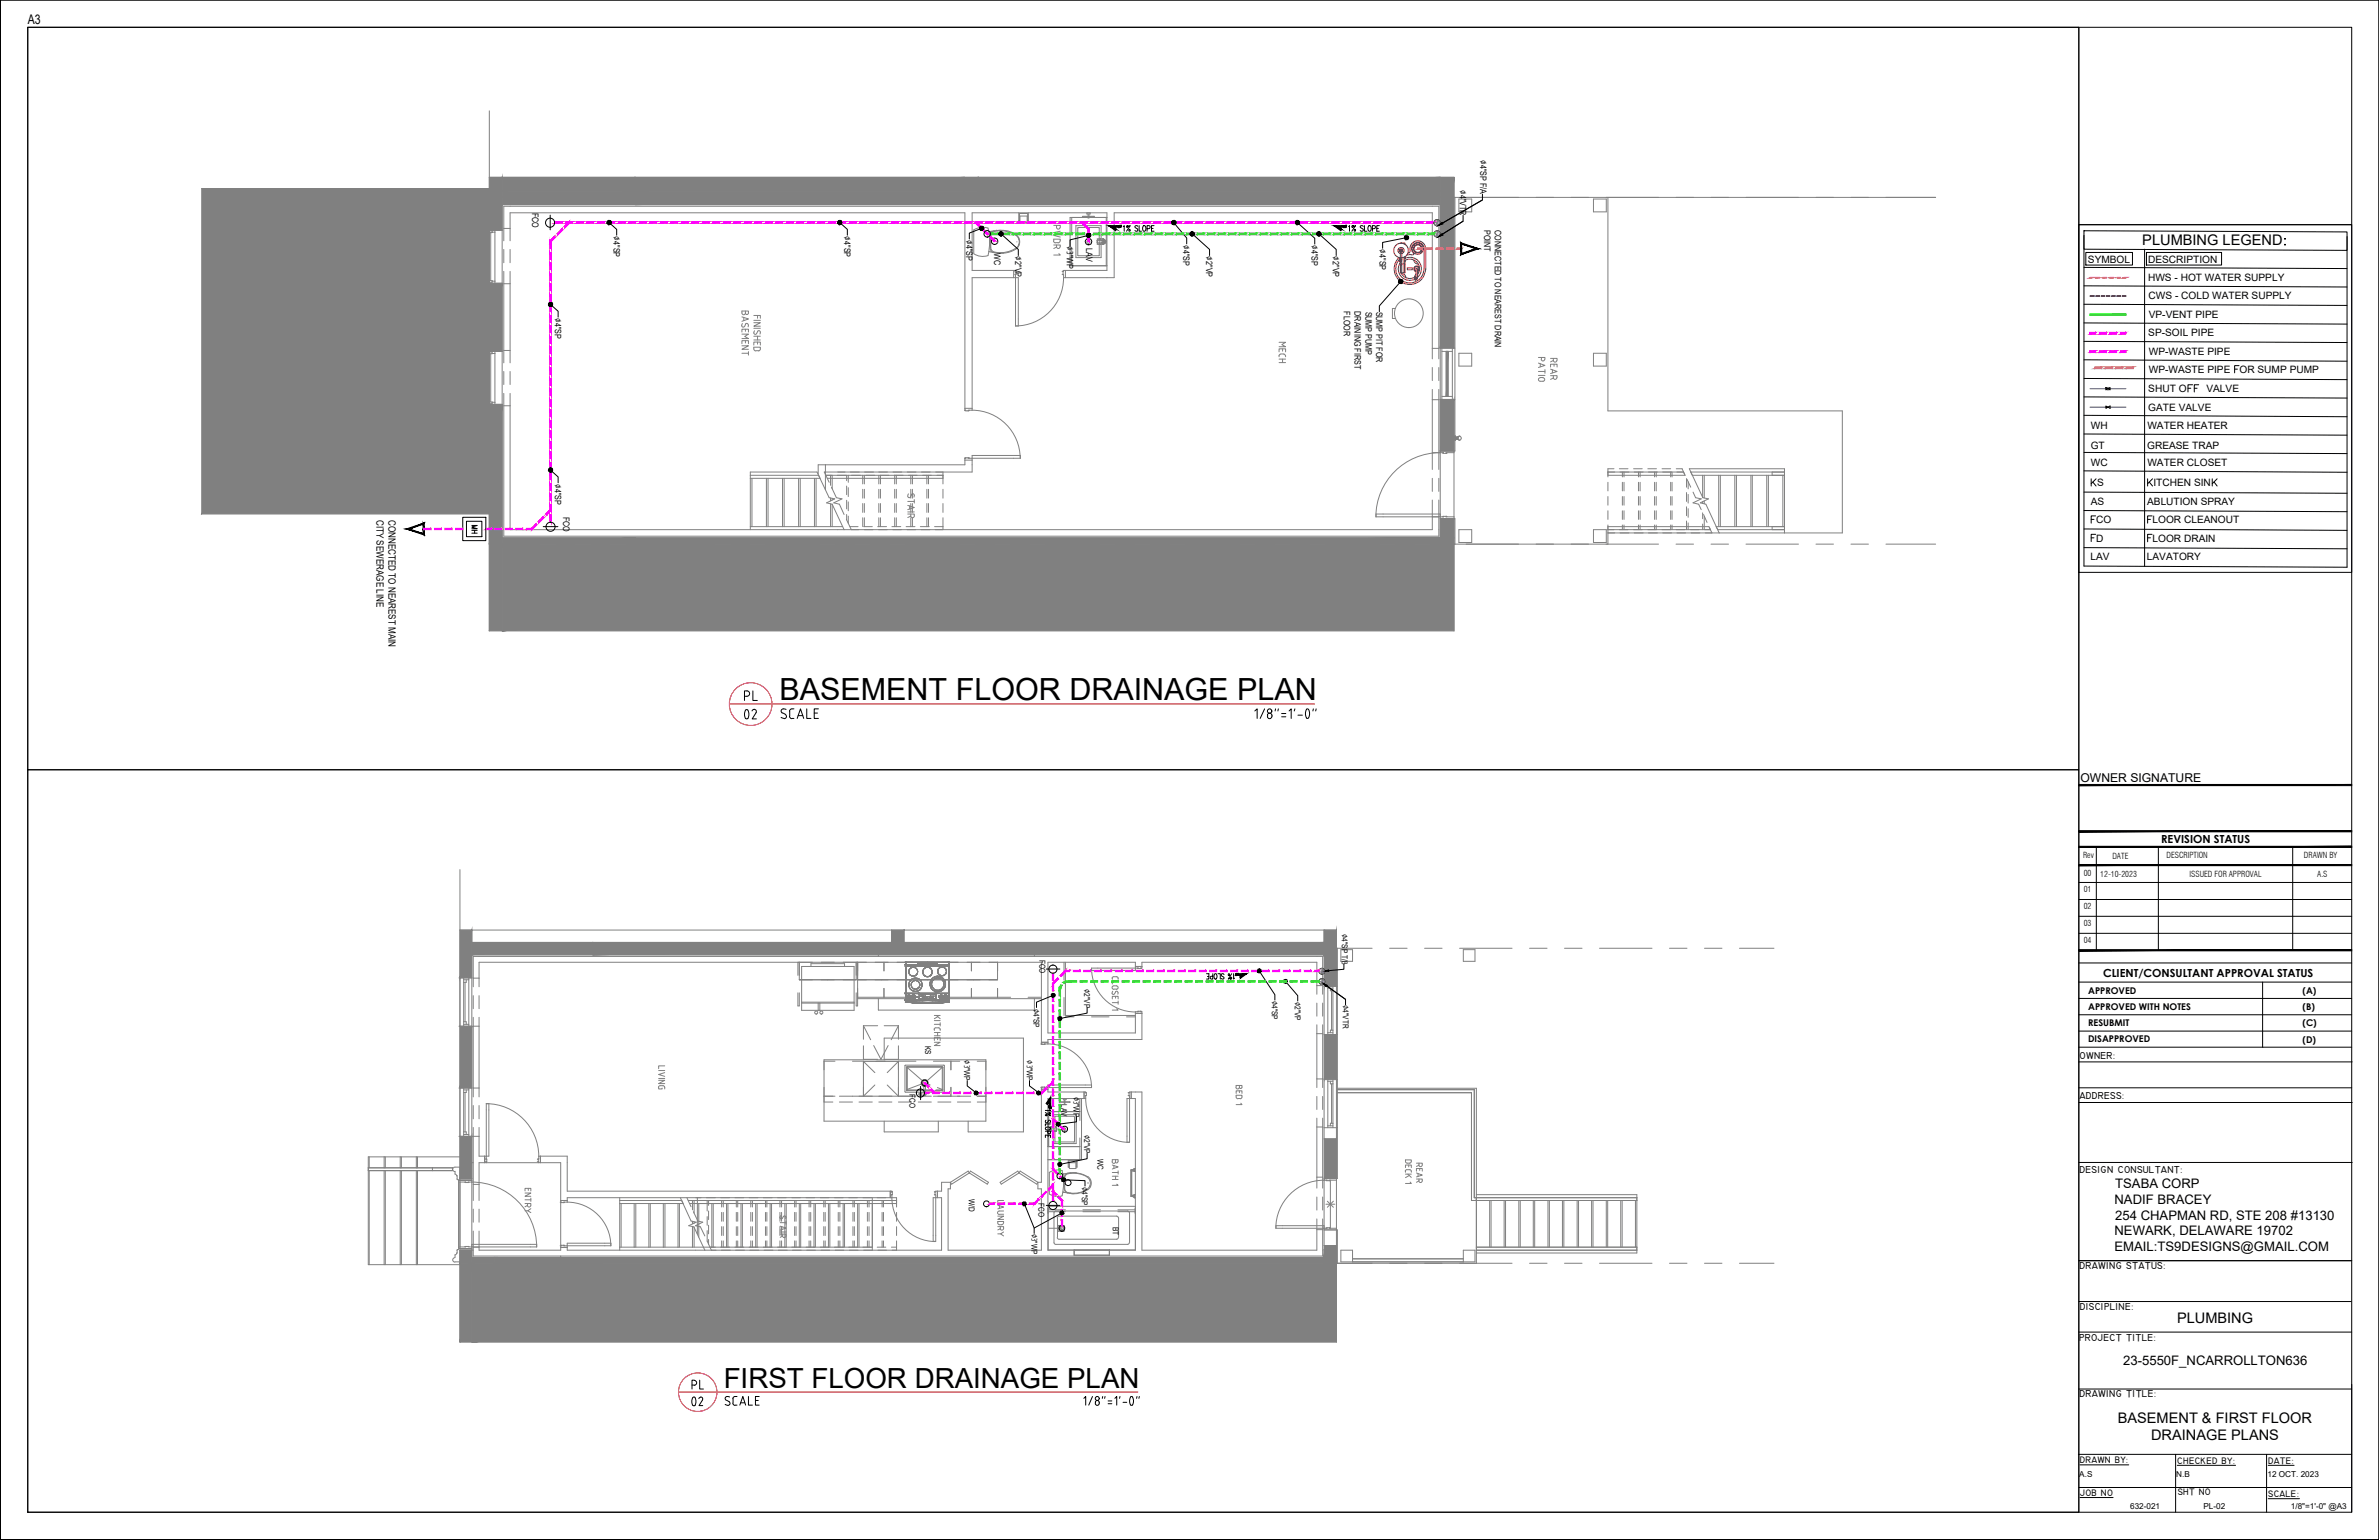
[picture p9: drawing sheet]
<svg xmlns="http://www.w3.org/2000/svg" width="432mm" height="279mm" viewBox="0 0 432 279" stroke-linecap="round" stroke-linejoin="round" font-family="sans-serif">
<defs><g id="words">
<text font-size="7.1" x="131.9" y="132.3">02</text>
<text font-size="6.6" x="122.4" y="256.8">02</text>
<text font-size="5.5" x="141.5" y="127">BASEMENT FLOOR DRAINAGE PLAN</text>
<text font-size="5" x="131.4" y="251.9">FIRST FLOOR DRAINAGE PLAN</text>
<g font-size="4.9">
<text x="134.1" y="128.1">PL</text>
<text x="124.5" y="252.9">PL</text>
</g>
<g font-size="4">
<text x="378.5" y="88.9">KS</text>
<text x="87.8" y="97.7" transform="rotate(-90 87.8 97.7)">MH</text>
<text x="381.7" y="99.1" transform="rotate(-90 381.7 99.1)">FD</text>
</g>
<text font-size="2.7" x="388.8" y="44.5">PLUMBING LEGEND</text>
<g font-size="2.6">
<text x="395.1" y="240.1">PLUMBING</text>
<text x="384.4" y="258.1">BASEMENT &amp; FIRST FLOOR</text>
<text x="390.4" y="261.3">DRAINAGE PLANS</text>
</g>
<g font-size="2.4">
<text x="5" y="4.4">A3</text>
<text x="383.9" y="215.6">TSABA CORP</text>
<text x="383.8" y="218.4">NADIF BRACEY</text>
<text x="383.9" y="221.3">254 CHAPMAN RD, STE 208 #13130</text>
<text x="383.8" y="224.2">NEWARK, DELAWARE 19702</text>
<text x="383.8" y="227">EMAIL:TS9DESIGNS@GMAIL.COM</text>
<text x="385.4" y="247.7">23-5550F_NCARROLLTON636</text>
</g>
<text font-size="2.2" x="377.6" y="141.9">OWNER SIGNATURE</text>
<g font-size="2">
<text x="392.3" y="152.9">REVISION STATUS</text>
<text x="381.7" y="177.2">CLIENT/CONSULTANT APPROVAL STATUS</text>
</g>
<g font-size="1.8">
<text x="268.6" y="29" transform="rotate(90 268.6 29)">∅4&quot;SP F/A</text>
<text x="265" y="34.5" transform="rotate(90 265 34.5)">∅4&quot;VTR</text>
<text x="111.3" y="42.9" transform="rotate(90 111.3 42.9)">∅4&quot;SP</text>
<text x="153.2" y="42.9" transform="rotate(90 153.2 42.9)">∅4&quot;SP</text>
<text x="175.3" y="43.6" transform="rotate(90 175.3 43.6)">∅4&quot;SP</text>
<text x="184.2" y="46.5" transform="rotate(90 184.2 46.5)">∅2&quot;VP</text>
<text x="193.6" y="44.7" transform="rotate(90 193.6 44.7)">∅3&quot;WP</text>
<text x="214.8" y="44.4" transform="rotate(90 214.8 44.4)">∅4&quot;SP</text>
<text x="218.9" y="46.5" transform="rotate(90 218.9 46.5)">∅2&quot;VP</text>
<text x="238" y="44.5" transform="rotate(90 238 44.5)">∅4&quot;SP</text>
<text x="241.9" y="46.5" transform="rotate(90 241.9 46.5)">∅2&quot;VP</text>
<text x="250.4" y="45.3" transform="rotate(90 250.4 45.3)">∅4&quot;SP</text>
<text x="379" y="47.6">SYMBOL</text>
<text x="389.9" y="47.6">DESCRIPTION</text>
<text x="389.9" y="51">HWS - HOT WATER SUPPLY</text>
<text x="100.7" y="57.7" transform="rotate(90 100.7 57.7)">∅4&quot;SP</text>
<text x="390" y="54.3">CWS - COLD WATER SUPPLY</text>
<text x="390" y="57.7">VP-VENT PIPE</text>
<text x="389.9" y="61">SP-SOIL PIPE</text>
<text x="390" y="64.4">WP-WASTE PIPE</text>
<text x="389.9" y="71.1">SHUT O</text>
<text x="390" y="67.6">WP-WASTE PIPE</text>
<text x="400.5" y="71.1">VALVE</text>
<text x="406.5" y="67.6">OR SUMP PUMP</text>
<text x="379.5" y="77.8">WH</text>
<text x="389.8" y="77.8">WATER HEATER</text>
<text x="389.9" y="74.5">GATE VALVE</text>
<text x="379.5" y="81.5">GT</text>
<text x="389.7" y="81.5">GREASE TRAP</text>
<text x="100.7" y="87.8" transform="rotate(90 100.7 87.8)">∅4&quot;SP</text>
<text x="379.5" y="84.6">WC</text>
<text x="380.6" y="88.2">S</text>
<text x="389.8" y="84.6">WATER CLOSET</text>
<text x="390.9" y="88.2">ITCHEN SIN</text>
<text x="68.3" y="94.3" transform="rotate(90 68.3 94.3)">CITY SEWERAGE LINE</text>
<text x="70.5" y="94.3" transform="rotate(90 70.5 94.3)">CONNECTED TO NEAREST MAIN</text>
<text x="379.5" y="91.6">AS</text>
<text x="380.4" y="94.9">CO</text>
<text x="389.7" y="91.6">ABLUTION SPRAY</text>
<text x="390.7" y="94.9">LOOR CLEANOUT</text>
<text x="379.4" y="101.6">LAV</text>
<text x="380.4" y="98.3">D</text>
<text x="389.7" y="101.6">LAVATORY</text>
<text x="390.7" y="98.3">LOOR DRAIN</text>
<text x="377.4" y="192.1">OWNER:</text>
<text x="377.4" y="199.4">ADDRESS:</text>
<text x="377.4" y="212.8">DESIGN CONSULTANT:</text>
<text x="377.4" y="230.3">DRAWING STATUS:</text>
<text x="377.5" y="237.6">DISCIPLINE:</text>
<text x="377.4" y="243.3">PROJECT TITLE:</text>
<text x="377.4" y="253.5">DRAWING TITLE:</text>
</g>
<g font-size="1.7">
<text x="379" y="183.2">APPROVED WITH NOTES</text>
<text x="379" y="180.3">APPROVED</text>
<text x="417.9" y="180.3">(A)</text>
<text x="417.9" y="183.2">(B)</text>
<text x="379" y="186.1">RESUBMIT</text>
<text x="379" y="189.1">DISAPPROVED</text>
<text x="417.9" y="186.2">(C)</text>
<text x="417.9" y="189.1">(D)</text>
<text x="377.5" y="265.5">DRAWN BY:</text>
<text x="395.2" y="265.6">CHECKED BY:</text>
<text x="411.7" y="265.6">DATE:</text>
<text x="377.5" y="271.4">JOB NO</text>
<text x="395.3" y="271.3">SHT NO</text>
<text x="411.7" y="271.6">SCALE:</text>
</g>
<g font-size="1.6">
<text x="96.6" y="38.6" transform="rotate(90 96.6 38.6)">FCO</text>
<text x="269.4" y="41.7" transform="rotate(90 269.4 41.7)">POINT</text>
<text x="271.3" y="41.7" transform="rotate(90 271.3 41.7)">CONNECTED TO NEAREST DRAIN</text>
<text x="180.5" y="45.9" transform="rotate(90 180.5 45.9)">WC</text>
<text x="197.1" y="45" transform="rotate(90 197.1 45)">LAV</text>
<text x="243.9" y="56.5" transform="rotate(90 243.9 56.5)">FLOOR</text>
<text x="245.8" y="56.5" transform="rotate(90 245.8 56.5)">DRAINING FIRST</text>
<text x="247.8" y="56.5" transform="rotate(90 247.8 56.5)">SUMP PUMP</text>
<text x="249.8" y="56.5" transform="rotate(90 249.8 56.5)">SUMP PIT FOR</text>
<text x="102.2" y="93.8" transform="rotate(90 102.2 93.8)">FCO</text>
<text x="243.5" y="169.5" transform="rotate(90 243.5 169.5)">∅4&quot;SP T/B</text>
<text x="196.8" y="179.5" transform="rotate(90 196.8 179.5)">∅2&quot;VP</text>
<text x="187.6" y="183" transform="rotate(90 187.6 183)">∅4&quot;SP</text>
<text x="230.8" y="181.6" transform="rotate(90 230.8 181.6)">∅4&quot;SP</text>
<text x="235" y="181.8" transform="rotate(90 235 181.8)">∅2&quot;VP</text>
<text x="243.7" y="182.4" transform="rotate(90 243.7 182.4)">∅4&quot;VTR</text>
<text x="175" y="192.4" transform="rotate(90 175 192.4)">∅3&quot;WP</text>
<text x="186.4" y="192.4" transform="rotate(90 186.4 192.4)">∅3&quot;WP</text>
<text x="194.9" y="199" transform="rotate(90 194.9 199)">∅3&quot;WP</text>
<text x="196.8" y="205.9" transform="rotate(90 196.8 205.9)">∅2&quot;VP</text>
<text x="196.4" y="215.3" transform="rotate(90 196.4 215.3)">∅4&quot;SP</text>
<text x="187.2" y="223.9" transform="rotate(90 187.2 223.9)">∅3&quot;WP</text>
</g>
<g font-size="1.5">
<text x="378.1" y="155.7">Rev</text>
<text x="383.4" y="155.8">DATE</text>
<text x="393.2" y="155.6">DESCRIPTION</text>
<text x="418.2" y="155.7">DRAWN BY</text>
<text x="378.2" y="161.9">01</text>
<text x="378.2" y="158.9">00</text>
<text x="381.2" y="159.1">12-10-2023</text>
<text x="397.4" y="159.1">ISSUED FOR APPROVAL</text>
<text x="420.6" y="159.1">A.S</text>
<text x="378.2" y="165">02</text>
<text x="378.2" y="168">03</text>
<text x="378.2" y="171.1">04</text>
<text x="188.7" y="174.1" transform="rotate(90 188.7 174.1)">FCO</text>
<text x="167.9" y="189.7" transform="rotate(90 167.9 189.7)">KS</text>
<text x="165.1" y="198.5" transform="rotate(90 165.1 198.5)">FCO</text>
<text x="192.6" y="200.3" transform="rotate(90 192.6 200.3)">LAV</text>
<text x="199.2" y="210.2" transform="rotate(90 199.2 210.2)">WC</text>
<text x="175.9" y="217.6" transform="rotate(90 175.9 217.6)">W/D</text>
<text x="188.5" y="218.3" transform="rotate(90 188.5 218.3)">FCO</text>
<text x="202" y="222.6" transform="rotate(90 202 222.6)">BT</text>
<text x="377.4" y="268">A.S</text>
<text x="395" y="268">N.B</text>
<text x="411.6" y="267.9">12 OCT. 2023</text>
<text x="386.6" y="273.8">632-021</text>
<text x="399.9" y="273.8">PL-02</text>
<text x="415.8" y="273.8">1/8&quot;=1'-0&quot; @A3</text>
</g>
</g></defs>
<!-- layer: HWS -->
<g fill="#f00" stroke="#f00" stroke-width=".18">
<path d="M385.5 50.4l.4-.1zM385.5 50.3h.4z"/>
<path d="M384.3 50.4l.6-.1zM384.3 50.3h.6z"/>
<path d="M382.9 50.4l.7-.1zM382.9 50.3h.7z"/>
<path d="M381.7 50.4l.6-.1zM381.7 50.3h.6z"/>
<path d="M380.4 50.4l.6-.1zM380.4 50.3h.6z"/>
<path d="M379.4 50.4l.3-.1zM379.4 50.3h.3z"/>
</g>
<path d="M380.1 50.3v.1M381.3 50.3v.1M382.7 50.3v.1M383.9 50.3v.1M385.2 50.3v.1" fill="none" stroke="#f00" stroke-width=".18"/>
<!-- layer: SMC-PL-CW-PIPE -->
<g fill="#00f" stroke="#00f" stroke-width=".18">
<path d="M385.2 53.8l.7-.1zM385.2 53.7h.7z"/>
<path d="M384.2 53.8l.7-.1zM384.2 53.7h.7z"/>
<path d="M383.3 53.8l.6-.1zM383.3 53.7h.6z"/>
<path d="M382.3 53.8l.6-.1zM382.3 53.7h.6z"/>
<path d="M381.4 53.8l.6-.1zM381.4 53.7h.6z"/>
<path d="M380.4 53.8l.6-.1zM380.4 53.7h.6z"/>
<path d="M379.4 53.8l.7-.1zM379.4 53.7h.7z"/>
</g>
<!-- layer: SW-SPL -->
<g fill="#f0f" stroke="#f0f" stroke-width=".18">
<path d="M384.9 60.6h1v-.3zM384.9 60.3h1l-1 .3z"/>
<path d="M382.9 60.6h1.3v-.3zM382.9 60.3h1.3l-1.3 .3z"/>
<path d="M381 60.6h1.3v-.3zM381 60.3h1.3l-1.3 .3z"/>
<path d="M379.3 60.6h1.1v-.3zM379.3 60.3h1.1l-1.1 .3zM379.3 60.3v.3z"/>
<path d="M384.9 64h1v-.4zM384.9 63.6h1l-1 .4z"/>
<path d="M382.9 64h1.3v-.4zM382.9 63.6h1.3l-1.3 .4z"/>
<path d="M381 64h1.3v-.4zM381 63.6h1.3l-1.3 .4z"/>
<path d="M379.3 64h1.1v-.4zM379.3 63.6h1.1l-1.1 .4zM379.3 63.6v.4z"/>
<path d="M100.7 40.2v.3l1.4-.3zM100.7 40.5l1.4-.3v.3z"/>
<path d="M102.7 40.2v.3l1.3-.3zM102.7 40.5l1.3-.3v.3z"/>
<path d="M104.6 40.2v.3l1.3-.3zM104.6 40.5l1.3-.3v.3z"/>
<path d="M106.5 40.2v.3l1.3-.3zM106.5 40.5l1.3-.3v.3z"/>
<path d="M108.4 40.2v.3l1.3-.3zM108.4 40.5l1.3-.3v.3z"/>
<path d="M110.3 40.2v.3l1.3-.3zM110.3 40.5l1.3-.3v.3z"/>
<path d="M112.2 40.2v.3l1.3-.3zM112.2 40.5l1.3-.3v.3z"/>
<path d="M114.1 40.2v.3l1.3-.3zM114.1 40.5l1.3-.3v.3z"/>
<path d="M116 40.2v.3l1.3-.3zM116 40.5l1.3-.3v.3z"/>
<path d="M117.9 40.2v.3l1.3-.3zM117.9 40.5l1.3-.3v.3z"/>
<path d="M119.8 40.2v.3l1.3-.3zM119.8 40.5l1.3-.3v.3z"/>
<path d="M121.8 40.2v.3l1.2-.3zM121.8 40.5l1.2-.3v.3z"/>
<path d="M123.7 40.2v.3l1.2-.3zM123.7 40.5l1.2-.3v.3z"/>
<path d="M125.6 40.2v.3l1.2-.3zM125.6 40.5l1.2-.3v.3z"/>
<path d="M127.5 40.2v.3l1.2-.3zM127.5 40.5l1.2-.3v.3z"/>
<path d="M129.4 40.2v.3l1.2-.3zM129.4 40.5l1.2-.3v.3z"/>
<path d="M131.3 40.2v.3l1.2-.3zM131.3 40.5l1.2-.3v.3z"/>
<path d="M133.2 40.2v.3l1.3-.3zM133.2 40.5l1.3-.3v.3z"/>
<path d="M135.1 40.2v.3l1.3-.3zM135.1 40.5l1.3-.3v.3z"/>
<path d="M137 40.2v.3l1.3-.3zM137 40.5l1.3-.3v.3z"/>
<path d="M138.9 40.2v.3l1.3-.3zM138.9 40.5l1.3-.3v.3z"/>
<path d="M140.8 40.2v.3l1.3-.3zM140.8 40.5l1.3-.3v.3z"/>
<path d="M142.7 40.2v.3l1.3-.3zM142.7 40.5l1.3-.3v.3z"/>
<path d="M144.6 40.2v.3l1.3-.3zM144.6 40.5l1.3-.3v.3z"/>
<path d="M146.5 40.2v.3l1.3-.3zM146.5 40.5l1.3-.3v.3z"/>
<path d="M148.4 40.2v.3l1.3-.3zM148.4 40.5l1.3-.3v.3z"/>
<path d="M150.3 40.2v.3l1.3-.3zM150.3 40.5l1.3-.3v.3z"/>
<path d="M152.2 40.2v.3l1.3-.3zM152.2 40.5l1.3-.3v.3z"/>
<path d="M154.1 40.2v.3l1.3-.3zM154.1 40.5l1.3-.3v.3z"/>
<path d="M156 40.2v.3l1.3-.3zM156 40.5l1.3-.3v.3z"/>
<path d="M157.9 40.2v.3l1.3-.3zM157.9 40.5l1.3-.3v.3z"/>
<path d="M159.9 40.2v.3l1.2-.3zM159.9 40.5l1.2-.3v.3z"/>
<path d="M161.8 40.2v.3l1.2-.3zM161.8 40.5l1.2-.3v.3z"/>
<path d="M163.7 40.2v.3l1.2-.3zM163.7 40.5l1.2-.3v.3z"/>
<path d="M165.6 40.2v.3l1.2-.3zM165.6 40.5l1.2-.3v.3z"/>
<path d="M167.5 40.2v.3l1.2-.3zM167.5 40.5l1.2-.3v.3z"/>
<path d="M169.4 40.2v.3l1.2-.3zM169.4 40.5l1.2-.3v.3z"/>
<path d="M171.3 40.2v.3l1.3-.3zM171.3 40.5l1.3-.3v.3z"/>
<path d="M173.2 40.2v.3l1.3-.3zM173.2 40.5l1.3-.3v.3z"/>
<path d="M175.1 40.2v.3l1.3-.3zM175.1 40.5l1.3-.3v.3z"/>
<path d="M177 40.2v.3l1.3-.3zM177 40.5l1.3-.3v.3z"/>
<path d="M178.9 40.2v.3l1.3-.3zM178.9 40.5l1.3-.3v.3z"/>
<path d="M180.8 40.2v.3l1.3-.3zM180.8 40.5l1.3-.3v.3z"/>
<path d="M182.7 40.2v.3l1.3-.3zM182.7 40.5l1.3-.3v.3z"/>
<path d="M184.6 40.2v.3l1.3-.3zM184.6 40.5l1.3-.3v.3z"/>
<path d="M186.5 40.2v.3l1.3-.3zM186.5 40.5l1.3-.3v.3z"/>
<path d="M188.4 40.2v.3l1.3-.3zM188.4 40.5l1.3-.3v.3z"/>
<path d="M190.3 40.2v.3l1.3-.3zM190.3 40.5l1.3-.3v.3z"/>
<path d="M192.2 40.2v.3l1.3-.3zM192.2 40.5l1.3-.3v.3z"/>
<path d="M194.1 40.2v.3l1.3-.3zM194.1 40.5l1.3-.3v.3z"/>
<path d="M196 40.2v.3l1.3-.3zM196 40.5l1.3-.3v.3z"/>
<path d="M198 40.2v.3l1.2-.3zM198 40.5l1.2-.3v.3z"/>
<path d="M199.9 40.2v.3l1.2-.3zM199.9 40.5l1.2-.3v.3z"/>
<path d="M201.8 40.2v.3l1.2-.3zM201.8 40.5l1.2-.3v.3z"/>
<path d="M203.7 40.2v.3l1.2-.3zM203.7 40.5l1.2-.3v.3z"/>
<path d="M205.6 40.2v.3l1.2-.3zM205.6 40.5l1.2-.3v.3z"/>
<path d="M207.5 40.2v.3l1.2-.3zM207.5 40.5l1.2-.3v.3z"/>
<path d="M209.4 40.2v.3l1.3-.3zM209.4 40.5l1.3-.3v.3z"/>
<path d="M211.3 40.2v.3l1.3-.3zM211.3 40.5l1.3-.3v.3z"/>
<path d="M213.2 40.2v.3l1.3-.3zM213.2 40.5l1.3-.3v.3z"/>
<path d="M215.1 40.2v.3l1.3-.3zM215.1 40.5l1.3-.3v.3z"/>
<path d="M217 40.2v.3l1.3-.3zM217 40.5l1.3-.3v.3z"/>
<path d="M218.9 40.2v.3l1.3-.3zM218.9 40.5l1.3-.3v.3z"/>
<path d="M220.8 40.2v.3l1.3-.3zM220.8 40.5l1.3-.3v.3z"/>
<path d="M222.7 40.2v.3l1.3-.3zM222.7 40.5l1.3-.3v.3z"/>
<path d="M224.6 40.2v.3l1.3-.3zM224.6 40.5l1.3-.3v.3z"/>
<path d="M226.5 40.2v.3l1.3-.3zM226.5 40.5l1.3-.3v.3z"/>
<path d="M228.4 40.2v.3l1.3-.3zM228.4 40.5l1.3-.3v.3z"/>
<path d="M230.3 40.2v.3l1.3-.3zM230.3 40.5l1.3-.3v.3z"/>
<path d="M232.2 40.2v.3l1.3-.3zM232.2 40.5l1.3-.3v.3z"/>
<path d="M234.1 40.2v.3l1.3-.3zM234.1 40.5l1.3-.3v.3z"/>
<path d="M236.1 40.2v.3l1.2-.3zM236.1 40.5l1.2-.3v.3z"/>
<path d="M238 40.2v.3l1.2-.3zM238 40.5l1.2-.3v.3z"/>
<path d="M239.9 40.2v.3l1.2-.3zM239.9 40.5l1.2-.3v.3z"/>
<path d="M241.8 40.2v.3l1.2-.3zM241.8 40.5l1.2-.3v.3z"/>
<path d="M243.7 40.2v.3l1.2-.3zM243.7 40.5l1.2-.3v.3z"/>
<path d="M245.6 40.2v.3l1.2-.3zM245.6 40.5l1.2-.3v.3z"/>
<path d="M247.5 40.2v.3l1.3-.3zM247.5 40.5l1.3-.3v.3z"/>
<path d="M249.4 40.2v.3l1.3-.3zM249.4 40.5l1.3-.3v.3z"/>
<path d="M251.3 40.2v.3l1.3-.3zM251.3 40.5l1.3-.3v.3z"/>
<path d="M253.2 40.2v.3l1.3-.3zM253.2 40.5l1.3-.3v.3z"/>
<path d="M255.1 40.2v.3l1.3-.3zM255.1 40.5l1.3-.3v.3z"/>
<path d="M257 40.2v.3l1.3-.3zM257 40.5l1.3-.3v.3z"/>
<path d="M258.9 40.2v.3l1.4-.3zM258.9 40.5l1.4-.3v.3z"/>
<path d="M179.6 43.1l.8 .8 .2-.3zM179.6 43.1l.2-.2 .8 .7z"/>
<path d="M178.3 41.7l.9 .9 .2-.2zM178.3 41.7l.2-.2 .9 .9z"/>
<path d="M177 40.5l.8 .8 .2-.2zM177.2 40.3l.8 .8-1-.6zM177.2 40.3l-.2 .2z"/>
<path d="M197.4 43v.9h.3zM197.4 43h.3v.9z"/>
<path d="M197.4 41.5v.9h.3zM197.4 41.5h.3v.9zM197.4 41.5h.3z"/>
<path d="M196.3 40.5l1.2 1.2 .2-.3zM196.3 40.5l.2-.2 1.2 1.1z"/>
<path d="M95.5 96.1h1v-.3zM95.5 95.8h1l-1 .3z"/>
<path d="M93.6 96.1h1.3v-.3zM93.6 95.8h1.3l-1.3 .3z"/>
<path d="M91.7 96.1h1.3v-.3zM91.7 95.8h1.3l-1.3 .3z"/>
<path d="M89.8 96.1h1.3v-.3zM89.8 95.8h1.3l-1.3 .3z"/>
<path d="M82.7 96.1h1.3v-.3zM82.7 95.8h1.3l-1.3 .3z"/>
<path d="M80.8 96.1h1.2v-.3zM80.8 95.8h1.2l-1.2 .3z"/>
<path d="M78.9 96.1h1.2v-.3zM78.9 95.8h1.2l-1.2 .3z"/>
<path d="M76.9 96.1h1.3v-.3zM76.9 95.8h1.3l-1.3 .3zM76.9 95.8v.3z"/>
<path d="M96.4 95.9l.2 .2 .6-1zM97.2 95.1l.3 .2-.9 .8z"/>
<path d="M97.7 94.6l.2 .2 .7-1.1zM98.6 93.7l.2 .2-.9 .9z"/>
<path d="M99 93.3l.2 .2 .6-1zM99.8 92.5l.2 .2-.8 .8z"/>
<path d="M99.8 93.4v1.3h.3zM99.8 93.4h.3v1.3z"/>
<path d="M99.8 91.5v1.3h.3zM99.8 91.5h.3v1.3z"/>
<path d="M99.8 89.6v1.2h.3zM99.8 89.6h.3v1.2z"/>
<path d="M99.8 87.7v1.2h.3zM99.8 87.7h.3v1.2z"/>
<path d="M99.8 85.8v1.2h.3zM99.8 85.8h.3v1.2z"/>
<path d="M99.8 83.9v1.2h.3zM99.8 83.9h.3v1.2z"/>
<path d="M99.8 82v1.2h.3zM99.8 82h.3v1.2z"/>
<path d="M99.8 80.1v1.2h.3zM99.8 80.1h.3v1.2z"/>
<path d="M99.8 78.1v1.3h.3zM99.8 78.1h.3v1.3z"/>
<path d="M99.8 76.2v1.3h.3zM99.8 76.2h.3v1.3z"/>
<path d="M99.8 74.3v1.3h.3zM99.8 74.3h.3v1.3z"/>
<path d="M99.8 72.4v1.3h.3zM99.8 72.4h.3v1.3z"/>
<path d="M99.8 70.5v1.3h.3zM99.8 70.5h.3v1.3z"/>
<path d="M99.8 68.6v1.3h.3zM99.8 68.6h.3v1.3z"/>
<path d="M99.8 66.7v1.3h.3zM99.8 66.7h.3v1.3z"/>
<path d="M99.8 64.8v1.3h.3zM99.8 64.8h.3v1.3z"/>
<path d="M99.8 62.9v1.3h.3zM99.8 62.9h.3v1.3z"/>
<path d="M99.8 61v1.3h.3zM99.8 61h.3v1.3z"/>
<path d="M99.8 59.1v1.3h.3zM99.8 59.1h.3v1.3z"/>
<path d="M99.8 57.2v1.3h.3zM99.8 57.2h.3v1.3z"/>
<path d="M99.8 55.3v1.3h.3zM99.8 55.3h.3v1.3z"/>
<path d="M99.8 53.4v1.3h.3zM99.8 53.4h.3v1.3z"/>
<path d="M99.8 51.5v1.2h.3zM99.8 51.5h.3v1.2z"/>
<path d="M99.8 49.6v1.2h.3zM99.8 49.6h.3v1.2z"/>
<path d="M99.8 47.7v1.2h.3zM99.8 47.7h.3v1.2z"/>
<path d="M99.8 45.8v1.2h.3zM99.8 45.8h.3v1.2z"/>
<path d="M99.8 43.8v1.3h.3zM99.8 43.8h.3v1.3zM99.8 43.8h.3z"/>
<path d="M99.8 43.6l.2 .3 .6-1zM100.6 42.9l.2 .2-.8 .8z"/>
<path d="M102 41.5l-.9 .9 .2 .2zM102 41.5l.2 .2-.9 .9z"/>
<path d="M102.4 41.1l.2 .2 .6-1zM103.2 40.3l.2 .2-.8 .8zM103.2 40.3l.2 .2z"/>
<path d="M238.6 176.3h.8v-.3zM238.6 176h.8l-.8 .3z"/>
<path d="M236.7 176.3h1.3v-.3zM236.7 176h1.3l-1.3 .3z"/>
<path d="M234.8 176.3h1.3v-.3zM234.8 176h1.3l-1.3 .3z"/>
<path d="M232.9 176.3h1.3v-.3zM232.9 176h1.3l-1.3 .3z"/>
<path d="M231 176.3h1.3v-.3zM231 176h1.3l-1.3 .3z"/>
<path d="M229.1 176.3h1.3v-.3zM229.1 176h1.3l-1.3 .3z"/>
<path d="M227.2 176.3h1.3v-.3zM227.2 176h1.3l-1.3 .3z"/>
<path d="M225.3 176.3h1.3v-.3zM225.3 176h1.3l-1.3 .3z"/>
<path d="M223.4 176.3h1.3v-.3zM223.4 176h1.3l-1.3 .3z"/>
<path d="M221.5 176.3h1.3v-.3zM221.5 176h1.3l-1.3 .3z"/>
<path d="M219.6 176.3h1.3v-.3zM219.6 176h1.3l-1.3 .3z"/>
<path d="M217.7 176.3h1.2v-.3zM217.7 176h1.2l-1.2 .3z"/>
<path d="M215.8 176.3h1.2v-.3zM215.8 176h1.2l-1.2 .3z"/>
<path d="M213.9 176.3h1.2v-.3zM213.9 176h1.2l-1.2 .3z"/>
<path d="M212 176.3h1.2v-.3zM212 176h1.2l-1.2 .3z"/>
<path d="M210.1 176.3h1.2v-.3zM210.1 176h1.2l-1.2 .3z"/>
<path d="M208.2 176.3h1.2v-.3zM208.2 176h1.2l-1.2 .3z"/>
<path d="M206.2 176.3h1.3v-.3zM206.2 176h1.3l-1.3 .3z"/>
<path d="M204.3 176.3h1.3v-.3zM204.3 176h1.3l-1.3 .3z"/>
<path d="M202.4 176.3h1.3v-.3zM202.4 176h1.3l-1.3 .3z"/>
<path d="M200.5 176.3h1.3v-.3zM200.5 176h1.3l-1.3 .3z"/>
<path d="M198.6 176.3h1.3v-.3zM198.6 176h1.3l-1.3 .3z"/>
<path d="M196.7 176.3h1.3v-.3zM196.7 176h1.3l-1.3 .3z"/>
<path d="M194.8 176.3h1.3v-.3zM194.8 176h1.3l-1.3 .3z"/>
<path d="M193.4 176.3h.8v-.3zM193.4 176h.8l-.8 .3zM193.4 176v.3z"/>
<path d="M191 216.6v1.3h.3zM191 216.6h.3v1.3z"/>
<path d="M191 214.7v1.3h.3zM191 214.7h.3v1.3z"/>
<path d="M191 212.8v1.3h.3zM191 212.8h.3v1.3z"/>
<path d="M191 210.9v1.3h.3zM191 210.9h.3v1.3z"/>
<path d="M191 209v1.3h.3zM191 209h.3v1.3z"/>
<path d="M191 207.1v1.3h.3zM191 207.1h.3v1.3z"/>
<path d="M191 205.2v1.3h.3zM191 205.2h.3v1.3z"/>
<path d="M191 203.3v1.3h.3zM191 203.3h.3v1.3z"/>
<path d="M191 201.4v1.2h.3zM191 201.4h.3v1.2z"/>
<path d="M191 199.5v1.2h.3zM191 199.5h.3v1.2z"/>
<path d="M191 197.6v1.2h.3zM191 197.6h.3v1.2z"/>
<path d="M191 195.7v1.2h.3zM191 195.7h.3v1.2z"/>
<path d="M191 193.8v1.2h.3zM191 193.8h.3v1.2z"/>
<path d="M191 191.9v1.2h.3zM191 191.9h.3v1.2z"/>
<path d="M191 189.9v1.3h.3zM191 189.9h.3v1.3z"/>
<path d="M191 188v1.3h.3zM191 188h.3v1.3z"/>
<path d="M191 186.1v1.3h.3zM191 186.1h.3v1.3z"/>
<path d="M191 184.2v1.3h.3zM191 184.2h.3v1.3z"/>
<path d="M191 182.3v1.3h.3zM191 182.3h.3v1.3z"/>
<path d="M191 180.4v1.3h.3zM191 180.4h.3v1.3z"/>
<path d="M191 178.5v1.3h.3zM191 178.5h.3v1.3z"/>
<path d="M191 176.6v1.3h.3zM191 176.6h.3v1.3zM191 176.6h.3z"/>
<path d="M191.1 178.4l.1 .1 .8-1.1zM192 177.4l.2 .2-1 .9z"/>
<path d="M192.4 177l.2 .2 .7-1.1zM193.3 176.1l.2 .1-.9 1z"/>
<path d="M192.6 221.3v1h.3zM192.6 221.3h.3v1z"/>
<path d="M192.6 219.4v1.3h.3zM192.6 219.4h.3v1.3z"/>
<path d="M192.6 217.8v1h.3zM192.6 217.8h.3v1z"/>
<path d="M191.2 216.1l-.1 .2 .7 .4zM191.1 216.3l.7 .4-.2 .2z"/>
<path d="M192.1 217.3l.7 .4-.5-.6zM192.1 217.3l.7 .4-.1 .2zM192.8 217.7l-.1 .2z"/>
<path d="M192.2 204.3l.7 .6 .2-.1zM192.2 204.3l.2-.2 .7 .7z"/>
<path d="M191.1 203.1l.7 .7 .1-.2zM191.1 203.1l.2-.2 .6 .7z"/>
<path d="M191.1 214.8l-.6 1.1 .8-.8zM191.1 214.8l-.6 1.1-.3-.2z"/>
<path d="M189.8 216.1l-.7 1.1 .9-.9zM189.8 216.1l-.7 1.1-.2-.2z"/>
<path d="M188.5 217.5l-.7 1 .8-.8zM187.6 218.3l.9-.8-.7 1z"/>
<path d="M186.8 218.5h.9v-.2zM186.8 218.3h.9l-.9 .2z"/>
<path d="M184.9 218.5h1.3v-.2zM184.9 218.3h1.3l-1.3 .2z"/>
<path d="M183 218.5h1.3v-.2zM183 218.3h1.3l-1.3 .2z"/>
<path d="M181.1 218.5h1.3v-.2zM181.1 218.3h1.3l-1.3 .2z"/>
<path d="M179.6 218.5h.9v-.2zM179.6 218.3h.9l-.9 .2z"/>
<path d="M167.9 198.2v.2l.7-.2zM167.9 198.4l.7-.2v.2z"/>
<path d="M169.2 198.2v.2l1.3-.2zM169.2 198.4l1.3-.2v.2z"/>
<path d="M171.2 198.2v.2l1.2-.2zM171.2 198.4l1.2-.2v.2z"/>
<path d="M173.1 198.2v.2l1.2-.2zM173.1 198.4l1.2-.2v.2z"/>
<path d="M175 198.2v.2l1.2-.2zM175 198.4l1.2-.2v.2z"/>
<path d="M176.9 198.2v.2l1.2-.2zM176.9 198.4l1.2-.2v.2z"/>
<path d="M178.8 198.2v.2l1.2-.2zM178.8 198.4l1.2-.2v.2z"/>
<path d="M180.7 198.2v.2l1.2-.2zM180.7 198.4l1.2-.2v.2z"/>
<path d="M182.6 198.2v.2l1.3-.2zM182.6 198.4l1.3-.2v.2z"/>
<path d="M184.5 198.2v.2l1.3-.2zM184.5 198.4l1.3-.2v.2z"/>
<path d="M186.4 198.2v.2l1.3-.2zM186.4 198.4l1.3-.2v.2z"/>
<path d="M188.3 198.2v.2l.8-.2zM188.3 198.4l.8-.2v.2zM189.1 198.2v.2z"/>
<path d="M189.8 197.4l-.8 .8 .2 .2zM189.8 197.4l.2 .2-.8 .8z"/>
<path d="M190.2 197l.2 .1 .7-.9zM191.1 196.2l.1 .1-.8 .8zM191.1 196.2l.1 .1z"/>
<path d="M192.4 213.6l.9 .9 .2-.3zM192.4 213.6l.2-.2 .9 .8z"/>
<path d="M191.1 212.3l.8 .8 .3-.2zM191.3 212l.9 .9-1.1-.6z"/>
<path d="M167.9 196.4l-.1 .2 .8 .5zM167.8 196.6l.8 .5-.2 .2z"/>
<path d="M168.9 197.7l.9 .5-.7-.7zM168.9 197.7l.9 .5-.2 .2z"/>
</g>
<!-- layer: BOMBILS -->
<g fill="none" stroke="#000" stroke-width=".18">
<path d="M378.2 41.9l47.8 .2v3.3l-47.8-.2zM378.2 42.7v60l47.8 .2v-60M378.2 48.5l47.8 .2M378.2 51.9l47.8 .2M378.2 55.2l47.8 .2M378.2 58.6l47.8 .2M389.3 45.2v57.5M378.2 61.9l47.8 .2M378.2 65.3l47.8 .2M378.2 72l47.8 .2M378.2 78.7l47.8 .3M378.2 68.7l47.8 .2"/>
<path d="M378.2 75.4l47.8 .2M382.2 73.7l.8 .4v-.4l-.8 .4zM382.2 70.3l.8 .4v-.4l-.8 .4zM382.6 70.3v.5M378.2 82.1l47.8 .2M378.2 85.4l47.8 .3M378.2 89.3l47.8 .2M378.2 92.6l47.8 .2M378.2 96l47.8 .2M378.2 99.4l47.8 .2"/>
</g>
<!-- layer: TXT -->
<g fill="none" stroke="#000" stroke-width=".18">
<path d="M414.7 43.3h.1zM414.7 44.4h.1zM397.1 70.4h.5M398 69.8h-.9v1.3M398.3 70.4h.5M399.1 69.8h-.8v1.3M405.6 67h.5M406.4 66.3h-.8v1.3M380.4 93.6h-.8v1.3M389.8 97.6h.5M389.8 94.2h.5M389.8 86.9v1.3"/>
<path d="M390.1 87.5l.6 .7M390.6 96.9h-.8v1.4M390.6 93.6h-.8v1.3M390.7 86.9l-.9 .9M401.5 86.9v1.3M401.9 87.5l.5 .7M402.4 86.9l-.9 .9"/>
</g>
<!-- layer: SMC-PL-CW-PIPE -->
<path d="M379.3 70.5h2.9M379.3 73.9h2.9M383 70.5h2.9M383 73.9h2.9" fill="none" stroke="#00f" stroke-width=".18"/>
<!-- layer: SMC_PL_TEXT -->
<path d="M378.6 45.8h8.5v2.3h-8.5zM389.6 45.8h13.6v2.3h-13.6z" fill="none" stroke="#000" stroke-width=".18"/>
<!-- layer: VP -->
<g fill="#0f0" stroke="#0f0" stroke-width=".18">
<path d="M379.3 57.2h6.6v-.3zM379.3 56.9h6.6l-6.6 .3z"/>
<path d="M259.2 42.6h1.1v-.3zM259.2 42.3h1.1l-1.1 .3z"/>
<path d="M257.3 42.6h1.3v-.3zM257.3 42.3h1.3l-1.3 .3z"/>
<path d="M255.4 42.6h1.3v-.3zM255.4 42.3h1.3l-1.3 .3z"/>
<path d="M253.5 42.6h1.3v-.3zM253.5 42.3h1.3l-1.3 .3z"/>
<path d="M251.6 42.6h1.3v-.3zM251.6 42.3h1.3l-1.3 .3z"/>
<path d="M249.7 42.6h1.3v-.3zM249.7 42.3h1.3l-1.3 .3z"/>
<path d="M247.8 42.6h1.2v-.3zM247.8 42.3h1.2l-1.2 .3z"/>
<path d="M245.9 42.6h1.2v-.3zM245.9 42.3h1.2l-1.2 .3z"/>
<path d="M244 42.6h1.2v-.3zM244 42.3h1.2l-1.2 .3z"/>
<path d="M242.1 42.6h1.2v-.3zM242.1 42.3h1.2l-1.2 .3z"/>
<path d="M240.2 42.6h1.2v-.3zM240.2 42.3h1.2l-1.2 .3z"/>
<path d="M238.3 42.6h1.2v-.3zM238.3 42.3h1.2l-1.2 .3z"/>
<path d="M236.3 42.6h1.3v-.3zM236.3 42.3h1.3l-1.3 .3z"/>
<path d="M234.4 42.6h1.3v-.3zM234.4 42.3h1.3l-1.3 .3z"/>
<path d="M232.5 42.6h1.3v-.3zM232.5 42.3h1.3l-1.3 .3z"/>
<path d="M230.6 42.6h1.3v-.3zM230.6 42.3h1.3l-1.3 .3z"/>
<path d="M228.7 42.6h1.3v-.3zM228.7 42.3h1.3l-1.3 .3z"/>
<path d="M226.8 42.6h1.3v-.3zM226.8 42.3h1.3l-1.3 .3z"/>
<path d="M224.9 42.6h1.3v-.3zM224.9 42.3h1.3l-1.3 .3z"/>
<path d="M223 42.6h1.3v-.3zM223 42.3h1.3l-1.3 .3z"/>
<path d="M221.1 42.6h1.3v-.3zM221.1 42.3h1.3l-1.3 .3z"/>
<path d="M219.2 42.6h1.3v-.3zM219.2 42.3h1.3l-1.3 .3z"/>
<path d="M217.3 42.6h1.3v-.3zM217.3 42.3h1.3l-1.3 .3z"/>
<path d="M215.4 42.6h1.3v-.3zM215.4 42.3h1.3l-1.3 .3z"/>
<path d="M213.5 42.6h1.3v-.3zM213.5 42.3h1.3l-1.3 .3z"/>
<path d="M211.6 42.6h1.3v-.3zM211.6 42.3h1.3l-1.3 .3z"/>
<path d="M209.7 42.6h1.2v-.3zM209.7 42.3h1.2l-1.2 .3z"/>
<path d="M207.8 42.6h1.2v-.3zM207.8 42.3h1.2l-1.2 .3z"/>
<path d="M205.9 42.6h1.2v-.3zM205.9 42.3h1.2l-1.2 .3z"/>
<path d="M204 42.6h1.2v-.3zM204 42.3h1.2l-1.2 .3z"/>
<path d="M202.1 42.6h1.2v-.3zM202.1 42.3h1.2l-1.2 .3z"/>
<path d="M200.2 42.6h1.2v-.3zM200.2 42.3h1.2l-1.2 .3z"/>
<path d="M198.5 42.6h1v-.3zM198.5 42.3h1l-1 .3z"/>
<path d="M195.3 42.6h1.6v-.3zM195.3 42.3h1.6l-1.6 .3z"/>
<path d="M193.4 42.6h1.2v-.3zM193.4 42.3h1.2l-1.2 .3z"/>
<path d="M191.5 42.6h1.2v-.3zM191.5 42.3h1.2l-1.2 .3z"/>
<path d="M189.6 42.6h1.2v-.3zM189.6 42.3h1.2l-1.2 .3z"/>
<path d="M187.7 42.6h1.2v-.3zM187.7 42.3h1.2l-1.2 .3z"/>
<path d="M185.8 42.6h1.2v-.3zM185.8 42.3h1.2l-1.2 .3z"/>
<path d="M183.9 42.6h1.2v-.3zM183.9 42.3h1.2l-1.2 .3z"/>
<path d="M181.9 42.6h1.3v-.3zM181.9 42.3h1.3l-1.3 .3z"/>
<path d="M179.7 42.6h1.6v-.3zM179.7 42.3h1.6l-1.6 .3zM179.7 42.3v.3z"/>
<path d="M192.2 212v.8h.3zM192.2 212h.3v.8z"/>
<path d="M192.2 210.1v1.3h.3zM192.2 210.1h.3v1.3z"/>
<path d="M192.2 208.2v1.3h.3zM192.2 208.2h.3v1.3z"/>
<path d="M192.2 206.3v1.3h.3zM192.2 206.3h.3v1.3z"/>
<path d="M192.2 204.9v.8h.3zM192.2 204.9h.3v.8z"/>
<path d="M192.2 202.3v1h.3zM192.2 202.3h.3v1z"/>
<path d="M192.2 200.4v1.2h.3zM192.2 200.4h.3v1.2z"/>
<path d="M192.2 198.5v1.2h.3zM192.2 198.5h.3v1.2z"/>
<path d="M192.2 196.6v1.2h.3zM192.2 196.6h.3v1.2z"/>
<path d="M192.2 194.6v1.3h.3zM192.2 194.6h.3v1.3z"/>
<path d="M192.2 192.7v1.3h.3zM192.2 192.7h.3v1.3z"/>
<path d="M192.2 190.8v1.3h.3zM192.2 190.8h.3v1.3z"/>
<path d="M192.2 188.9v1.3h.3zM192.2 188.9h.3v1.3z"/>
<path d="M192.2 187v1.3h.3zM192.2 187h.3v1.3z"/>
<path d="M192.2 185.1v1.3h.3zM192.2 185.1h.3v1.3z"/>
<path d="M192.2 183.2v1.3h.3zM192.2 183.2h.3v1.3z"/>
<path d="M192.2 181.3v1.3h.3zM192.2 181.3h.3v1.3z"/>
<path d="M192.2 179.6v1.1h.3zM192.2 179.6h.3v1.1z"/>
<path d="M193.4 178l.6-.1v.3zM193.4 178l.1 .2h.5zM193 178.2l.4-.2 .1 .2zM193 178.2l.1 .2 .4-.2z"/>
<path d="M192.5 178.6l.2 .2-.4 .3zM192.3 179.1l.3 .1 .1-.4zM192.3 179.1l.3 .1-.4 .4zM192.6 179.2l-.4 .4h.3z"/>
<path d="M194 177.9v.3l1.4-.3zM194 178.2l1.4-.3v.3z"/>
<path d="M196 177.9v.3l1.3-.3zM196 178.2l1.3-.3v.3z"/>
<path d="M198 177.9v.3l1.2-.3zM198 178.2l1.2-.3v.3z"/>
<path d="M199.9 177.9v.3l1.2-.3zM199.9 178.2l1.2-.3v.3z"/>
<path d="M201.8 177.9v.3l1.2-.3zM201.8 178.2l1.2-.3v.3z"/>
<path d="M203.7 177.9v.3l1.2-.3zM203.7 178.2l1.2-.3v.3z"/>
<path d="M205.6 177.9v.3l1.2-.3zM205.6 178.2l1.2-.3v.3z"/>
<path d="M207.5 177.9v.3l1.2-.3zM207.5 178.2l1.2-.3v.3z"/>
<path d="M209.4 177.9v.3l1.3-.3zM209.4 178.2l1.3-.3v.3z"/>
<path d="M211.3 177.9v.3l1.3-.3zM211.3 178.2l1.3-.3v.3z"/>
<path d="M213.2 177.9v.3l1.3-.3zM213.2 178.2l1.3-.3v.3z"/>
<path d="M215.1 177.9v.3l1.3-.3zM215.1 178.2l1.3-.3v.3z"/>
<path d="M217 177.9v.3l1.3-.3zM217 178.2l1.3-.3v.3z"/>
<path d="M218.9 177.9v.3l1.3-.3zM218.9 178.2l1.3-.3v.3z"/>
<path d="M220.8 177.9v.3l1.3-.3zM220.8 178.2l1.3-.3v.3z"/>
<path d="M222.7 177.9v.3l1.3-.3zM222.7 178.2l1.3-.3v.3z"/>
<path d="M224.6 177.9v.3l1.3-.3zM224.6 178.2l1.3-.3v.3z"/>
<path d="M226.5 177.9v.3l1.3-.3zM226.5 178.2l1.3-.3v.3z"/>
<path d="M228.4 177.9v.3l1.3-.3zM228.4 178.2l1.3-.3v.3z"/>
<path d="M230.3 177.9v.3l1.3-.3zM230.3 178.2l1.3-.3v.3z"/>
<path d="M232.2 177.9v.3l1.3-.3zM232.2 178.2l1.3-.3v.3z"/>
<path d="M234.1 177.9v.3l1.3-.3zM234.1 178.2l1.3-.3v.3z"/>
<path d="M236.1 177.9v.3l1.2-.3zM236.1 178.2l1.2-.3v.3z"/>
<path d="M238 177.9v.3l1.4-.3zM238 178.2l1.4-.3v.3zM239.4 177.9v.3z"/>
</g>
<!-- layer: SW-SPL -->
<g fill="#ff7f00" stroke="#ff7f00" stroke-width=".18">
<path d="M380.2 66.6v.3l1.3-.3zM380.2 66.9l1.3-.3v.3z"/>
<path d="M382.1 66.6v.3l1.3-.3zM382.1 66.9l1.3-.3v.3z"/>
<path d="M384 66.6v.3l1.3-.3zM384 66.9l1.3-.3v.3z"/>
<path d="M385.9 66.6v.3l1.3-.3zM385.9 66.9l1.3-.3v.3z"/>
<path d="M257.3 45v.3l.8-.3zM257.3 45.3l.8-.3v.3z"/>
<path d="M258.7 45v.3l1.3-.3zM258.7 45.3l1.3-.3v.3z"/>
<path d="M260.6 45v.3l1.3-.3zM260.6 45.3l1.3-.3v.3z"/>
<path d="M262.6 45v.3l1.2-.3zM262.6 45.3l1.2-.3v.3z"/>
<path d="M264.5 45v.3l.7-.3zM264.5 45.3l.7-.3v.3zM265.2 45v.3z"/>
</g>
<path d="M387.2 66.6v.3" fill="none" stroke="#ff7f00" stroke-width=".18"/>
<!-- layer: I-WALL -->
<g fill="none" stroke="#808080" stroke-width=".18">
<path d="M200.9 39.5v-.9h-24.5v10.5h7.6v1.3h-7.6v23.7h-1.3v-35.5h-82.5v2.8M91.4 41.4v-4h169.8v25.8M91.4 51.5v12.1M92.6 51.5v12.1M200.9 48.2v.9h-7.5v1.3h8.8v-11.8h57.8v24.6M91.4 73.6v23.7h169.8v-3.5M92.6 73.6v22.5h59.5M260 72.5v9.6M261.2 72.5v9.6M149.8 84.3v4.6M149.8 85.6h26.6v-2.1h-1.3v.8h-26.6v1.7M260 93.8v2.3h-106.8"/>
<path d="M85.9 177.5v-4h154.2v5.3M87 177.5v-2.9h102v14.5h1.2v-.5h17.1v-4.7h-1.2v3.5h-15.9v-12.8h15.9v.7h1.2v-.7h31.7v4.2M85.9 186.2v11.2M87 186.2v11.2M239 187.5v8.2M240.1 187.5v8.2M85.9 206.2v8.7M87 206.2v3.6h1v1.1h-1v4M98.1 209.8h4.9v6.3h58.6v1.2h-58.6v.5h-1.2v-6.9h-3.7zM190.2 201.7v-2.4h6.6v-1.2h-6.6v-.5h-1.2v16.9h-.6v1.2h.6v11.1h-16.9v-11.1h.4v-1.2h-1.6v1.6h-.8v1.2h.8v9.5h-43M190.2 208v18.8h15.9v-27.5h-.8v-1.2h2v28.7h31.7v-3.7M239 204.5v9.1"/>
<path d="M240.1 204.5v9.1M87 226.3v.5h14.8v-.5h1.2v.5h23.3M240.1 223.1v4.8h-154.2v-1.6"/>
</g>
<!-- layer: A-DETL-GENF -->
<g fill="none" stroke="#808080" stroke-width=".18">
<path d="M91.4 41.4v2.3M91.4 45.3v2.4M91.4 49.2v2.3M92.6 41.4v2.3M92.6 45.3v2.4M92.6 49.2v2.3M184.3 50.4h.5v8.7h-.5zM91.4 63.6v2.2M91.4 67.4v2.4M91.4 71.4v2.2M92.6 63.6v2.2M92.6 67.4v2.4"/>
<path d="M92.6 71.4v2.2M260 63.2v1.9M260 66.7v2.3M260 70.7v1.8M261.2 63.2v1.9M261.2 66.7v2.3M261.2 70.7v1.8M176.4 82.6h8.8v.5h-8.8zM249.8 93.3h11.6v.5h-11.6zM260 82.1v3.1M260 86.8v2.4M260 90.7v3.1"/>
<path d="M261.2 82.1v3.1M261.2 86.8v2.4M261.2 90.7v3.1M85.9 177.5v1.5M87 177.5v1.5M198.1 175.6h8v.5h-8zM239 178.8v1.6M240.1 178.8v1.6M85.9 180.6v2.4M85.9 184.6v1.6M85.9 197.4v1.6M87 180.6v2.4"/>
<path d="M87 184.6v1.6M87 197.4v1.6M164.3 198.1l.1 .1M164.4 193.3l-.1 .1v4.6M164.4 193.3h6.9M164.4 198.2h6.9M164.5 197.8l.1 .1M164.5 193.6l.2 .2v3.8l-.2 .2zM164.6 193.5l-.1 .2M164.6 193.5h6.4l-.1 .1h-6.1zM164.6 197.6l.1 .1M164.7 193.7l-.1 .1"/>
<path d="M164.8 197.7l-.2 .2h4.6M164.8 193.8l2.6 2.2M164.8 197.7h4.2M167.3 196.7l-2.5 .9M168.4 196.7l.4 .1M169.9 197.7h1M170.1 197.3l.8 .3M170.9 193.7l.1 .1M170.9 197.7l.1 .2h-1.3M170.9 193.8l-2.6 2.2M171 197.6l-.1 .1M171 193.5l.1 .2"/>
<path d="M171.1 197.8l-.1 .1M171.2 193.6v4.2l-.2-.2v-3.8zM171.3 193.3l.1 .1v4.6M171.4 198.1l-.1 .1M190.2 196.8h7.9v.5h-7.9zM204.6 199.3h.4v7.9h-.4zM239 182v2.4M239 185.9v1.6M239 195.7v1.6M239 198.9v2.4M240.1 182v2.4M240.1 185.9v1.6"/>
<path d="M240.1 195.7v1.6M240.1 198.9v2.4M85.9 200.6v2.4M85.9 204.6v1.6M85.9 214.9v2.9M85.9 219.4v2.3M87 200.6v2.4M87 204.6v1.6M87 214.9v2.9M87 219.4v2.3M88.3 200.2h.4v9.6h-.4zM169.4 217.3h.4v7.9h-.4z"/>
<path d="M239 202.9v1.6M239 213.6v2M239 217.2v2.3M240.1 202.9v1.6M240.1 213.6v2M240.1 217.2v2.3M240.7 218.5h1.6M240.9 217.9l1.1 1.1M241.5 214.1v8.7M242 217.9l-1.1 1.1M85.6 225.8h11.8v.4h-11.8zM85.9 223.4v2.9"/>
<path d="M87 223.4v2.9M103 225.6h7.9v.4h-7.9zM231.6 222.4h8.7v.4h-8.7zM239 221.1v2M240.1 221.1v2"/>
<circle cx="167.8" cy="196.5" r=".44"/>
<circle cx="167.8" cy="196.5" r=".61"/>
</g>
<!-- layer: A-DETL-MEDM -->
<g fill="none" stroke="#808080" stroke-width=".18">
<path d="M91.4 51.5h1.2M91.4 41.4h1.2M91.4 73.6h1.2M91.4 63.6h1.2M260 63.2h1.2M260 72.5h1.2M260 82.1h1.2M260 93.8h1.2M85.9 177.5h1.1M239 178.8h1.1M85.9 186.2h1.1M85.9 197.4h1.1"/>
<path d="M239 187.5h1.1M239 195.7h1.1M85.9 206.2h1.1M85.9 214.9h1.1M239 204.5h1.1M239 213.6h1.1M85.9 226.3h1.1M239 223.1h1.1"/>
</g>
<!-- layer: Q-SPCQ -->
<g fill="none" stroke="#808080" stroke-width=".18">
<path d="M184.9 38.6v1.4h.1v-1.3h1.5v1.3h.1v-1.4M185.1 39.2h1.3v1.1h-1.3zM200.8 39.5h.1v8.7h-.1zM253.3 56h-.6v1.8h.6M164.4 174.6v6.8h7.9v-6.8M156.7 192.6h6.4v6.3h-6.4zM159.1 192.6h.1M159.1 192.5h1.6M160.7 192.6h.1M190.2 201.7h.1v6.3h-.1zM193.9 210.4v1.4h.1v-1.2h1.4v1.2h.1v-1.4M194.1 210.9h1.2v1.1h-1.2z"/>
<path d="M205.4 212.3v4.7M205.4 212.4h.5M205.4 212.3h-.1v4.7h.1M205.4 217l.5 .2M205.4 216.9h.5M205.9 212.1l-.5 .2M206.1 212h-.2v.5h.2M206.1 216.7h-.2v.6h.2"/>
<circle cx="255.7" cy="56.8" r="2.6"/>
</g>
<!-- layer: A-DOOR -->
<g fill="none" stroke="#808080" stroke-width=".18">
<path d="M184 49.1h.3v.1M184.3 49.8v.6h-.3M184.4 49.8h.1M184.4 49.2h.1M184.4 49.2v.6M193 49.2h.1M193 49.8h.1M193 49.2v.6M193 49.8v.6h.4M193 50.4a8.7 8.7 0 0 1-8.7 8.7M193.4 49.1h-.4v.1M175.1 74.1v.3h.2"/>
<path d="M175.3 74.4h.1M175.3 74.5h.1M175.3 74.4v.1M175.3 74.5h.6M175.9 74.5h.1M175.9 74.4h.1M175.9 74.4v.1M175.9 74.4h.5M176.4 74.4a8.7 8.7 0 0 1 8.8 8.8M176.4 74.1v.3M175.3 83.1h.1M175.3 83.1h-.2v.4"/>
<path d="M175.3 83.1h.6M175.9 83.1h.1M175.9 83.1h.5v.4M261.4 82.1a11.7 11.7 0 0 0-11.7 11.7M262 82.2h.1M262 93.8h.1M262 82.1h-.6v-.3h2.5v.3h-1.3M262 93.8h-.6v.3h2.5v-.3h-1.3M262 93.7v.1M262 93.7h.1M262 82.3h.6M262 93.7h.6"/>
<path d="M262.6 82.2h.1M262.6 93.8h.1M262.6 93.7h.1M262.6 93.7v.1M198.1 175.7a7.9 7.9 0 0 0 8 7.9M206.6 175.6h.1M206.6 175.6h-.5v-.3h1.2v.3h-.2M206.6 175.6v.1M206.6 175.7h.1M206.6 175.7h.5M207.1 175.7h.1M207.1 175.6h.1"/>
<path d="M207.1 175.6v.1M189.1 197.3h.1M189.1 189.4h.1M189.1 189.4l-.1-.3h1.2v.3h-.5M189.1 197.3l-.1 .3h1.2v-.3h-.5M189.1 197.2h.1M189.1 197.2h.6M189.1 197.2v.1M189.1 189.5h.6M189.7 197.2h.1M189.7 189.4h.1M189.7 197.2v.1"/>
<path d="M189.7 197.3h.1M190.2 189.4a7.9 7.9 0 0 1 7.9 7.9M197.1 198.2v-.1h-.3v1.2h.3v-.5M197.1 199.3a7.9 7.9 0 0 0 7.9 8M197.1 198.8h.1M197.1 198.2h.1M197.2 198.2v.6M204.9 198.2h.1M204.9 198.8h.1M204.9 198.2v.6M205 198.2h.1M205 198.8h.1"/>
<path d="M205 198.2v-.1h.3v1.2h-.3v-.5M206.6 183.6h.1M206.6 183.6h-.5v.3h1.2v-.3h-.2M206.6 183.5v.1M206.6 183.5h.1M206.6 183.5h.5M207.1 183.5h.1M207.1 183.6h.1M207.1 183.5v.1M84.5 214.5h.1M84.5 214.5h-1v-.3h2.1v.3M84.6 214.5h.1"/>
<path d="M84.6 214.5h.5M85.1 214.5h.1M85.1 214.5h.5M85.6 214.5a11.8 11.8 0 0 1 11.8 11.8M88.2 200.2a9.5 9.5 0 0 1 9.6 9.6M88.3 210.8h.1M88.3 210.3h.1M88.3 210.3v-.5h-.3v1.1h.3v-.1M88.3 210.3v.5M97.7 210.3h.1M97.7 210.8h.1M97.7 210.3v.5"/>
<path d="M97.8 210.3h.1M97.8 210.8h.1M97.8 209.8h.3v1.1h-.3v-.1M97.8 209.8v.5M101.9 218.1h.1M101.9 218.1l-.1-.3h1.2v.3h-.6M101.9 218.2h.1M101.9 218.1v.1M101.9 218.2h.5M102.4 218.2h.1M102.4 218.1v.1M102.4 218.1h.1"/>
<path d="M102.9 218.1a7.9 7.9 0 0 1 8 7.9M161.9 217.3a7.9 7.9 0 0 0 7.9 8M161.9 216.8h.1M161.9 216.2h.1M161.9 216.2v-.1h-.3v1.2h.3M161.9 216.8v.5M161.9 216.7h.1M162 216.7h.1M162 216.2h.1M162 216.2v.5M169.7 216.2v.5M169.8 216.2h.1"/>
<path d="M169.8 216.7h.1M169.8 216.8h.1M169.8 216.2v-.1h.3v1.2h-.3v-.5M172.5 214.5l3.2-2 .2 .3-3.2 2zM176.1 212.5l3.3 2-.2 .3-3.3-2zM181.5 214.5l3.2-2 .3 .3-3.3 2zM185.2 212.5l3.2 2-.2 .3-3.2-2zM240.3 214.1a8.7 8.7 0 0 0-8.7 8.8M240.3 214.1v-.3h2.3v.3h-1.2M240.3 214.1h.5M240.8 214.1h.1M240.9 214.2h.1"/>
<path d="M240.9 214.1v.1M240.9 214.2h.5M241.4 214.2h.1M241.4 214.1v.1M241.4 214.1h.1M84.5 226.2h.1M84.5 226.2h-1v.3h2.1v-.3h-.5M84.6 226.1h.1M84.6 226.1h.5M84.6 226.1v.1M85.1 226.2h.1M85.1 226.1h.1"/>
<path d="M85.1 226.1v.1M101.9 226h.1M101.9 226l-.1 .3h1.2v-.3h-.6M101.9 225.9h.1M101.9 225.9h.5M101.9 225.9v.1M102.4 225.9h.1M102.4 225.9v.1M102.4 226h.1M240.8 222.8h.1M240.8 222.8h-.5v.3h2.3v-.3h-1.2M240.9 222.8h.1"/>
<path d="M240.9 222.8h.5M241.4 222.8h.1"/>
</g>
<!-- layer: A-WALL-PATT -->
<g fill="#808080" stroke="#808080" stroke-width=".18">
<path d="M91.1 73.4l-2.3 25.3h2.3zM88.8 73.4h2.3l-2.3 25.3z"/>
<path d="M91.1 51.4l-2.3 12.4h2.3zM88.8 51.4h2.3l-2.3 12.4z"/>
<path d="M91.1 32.2l-2.3 9.6h2.3zM88.8 32.2h2.3l-2.3 9.6z"/>
<path d="M115.3 98.7h148.6v-1.1zM115.3 97.6h148.6l-148.6 1.1z"/>
<path d="M91.1 98.7h24.2v-1.1zM91.1 97.6h24.2l-24.2 1.1z"/>
<path d="M115.3 37.1h146.1v-2.4zM115.3 34.7h146.1l-146.1 2.4z"/>
<path d="M91.1 37.1h24.2v-2.4zM91.1 34.7h24.2l-24.2 2.4z"/>
<path d="M263.9 94.1l-2.5 3.5h2.5zM261.4 94.1h2.5l-2.5 3.5z"/>
<path d="M263.9 72.5l-2.5 9.3h2.5zM261.4 72.5h2.5l-2.5 9.3z"/>
<path d="M263.9 32.2l-2.5 31h2.5zM261.4 32.2h2.5l-2.5 31z"/>
<path d="M177.5 34.7h83.9v-2.5zM177.5 32.2h83.9l-83.9 2.5z"/>
<path d="M115.3 34.7h59.7v-2.5zM115.3 32.2h59.7l-59.7 2.5z"/>
<path d="M91.1 34.7h24.2v-2.5zM91.1 32.2h24.2l-24.2 2.5z"/>
<path d="M177.5 32.2l-2.5 2.5h2.5zM175 32.2h2.5l-2.5 2.5z"/>
<path d="M91.1 114.5h172.8v-15.8zM91.1 98.7h172.8l-172.8 15.8z"/>
<path d="M91.1 98.7l-2.3 15.8h2.3zM88.8 98.7h2.3l-2.3 15.8z"/>
<path d="M85.6 226.8l-2.1 2.4h2.1zM83.5 226.8h2.1l-2.1 2.4z"/>
<path d="M85.6 206.2l-2.1 7.7h2.1zM83.5 206.2h2.1l-2.1 7.7z"/>
<path d="M85.6 186.2l-2.1 11.2h2.1zM83.5 186.2h2.1l-2.1 11.2z"/>
<path d="M85.6 168.7l-2.1 8.7h2.1zM83.5 168.7h2.1l-2.1 8.7z"/>
<path d="M89.7 229.2h152.9v-1.1zM89.7 228.1h152.9l-152.9 1.1z"/>
<path d="M85.6 229.2h4.1v-1.1zM85.6 228.1h4.1l-4.1 1.1z"/>
<path d="M107.6 173.2h132.7v-2.2zM107.6 171h132.7l-132.7 2.2z"/>
<path d="M85.6 173.2h22v-2.2zM85.6 171h22l-22 2.2z"/>
<path d="M242.6 226l-2.1 2.1h2.1zM240.5 226h2.1l-2.1 2.1z"/>
<path d="M242.6 206.6l-2.1 7.2h2.1zM240.5 206.6h2.1l-2.1 7.2z"/>
<path d="M242.6 187.7l-2.1 8h2.1zM240.5 187.7h2.1l-2.1 8z"/>
<path d="M242.6 168.7l-2.1 10.2h2.1zM240.5 168.7h2.1l-2.1 10.2z"/>
<path d="M240.5 226.7l-.2 1.4h.2zM240.3 226.7h.2l-.2 1.4z"/>
<path d="M240.5 168.7l-.2 4.8h.2zM240.3 168.7h.2l-.2 4.8z"/>
<path d="M164.1 168.7l-2.3 2.3h2.3zM161.8 168.7h2.3l-2.3 2.3z"/>
<path d="M85.6 243.5h157v-14.3zM85.6 229.2h157l-157 14.3z"/>
<path d="M85.6 229.2l-2.1 14.3h2.1zM83.5 229.2h2.1l-2.1 14.3z"/>
</g>
<!-- layer: A-FLOR-PATT -->
<path d="M88.8 34.2l-52.2 59h52.2zM36.6 34.2h52.2l-52.2 59z" fill="#808080" stroke="#808080" stroke-width=".18"/>
<!-- layer: Q-CASE -->
<g fill="none" stroke="#808080" stroke-width=".18">
<path d="M194.5 39.5v2.7M197.5 39.5h-3.3v8.7h6.6M197.7 39.5h3.1M194.5 45.4v2.8M199.2 43.6h.1M199.2 44.1h.1M199.2 44.1h1M199.2 43.6v.5M199.2 43.6h1M199.3 43.3h.1M199.3 44.3h.1M199.3 43.3h1l.3 .3v.4l-.3 .3h-1"/>
<path d="M199.3 43.3l-.2 .6 .2 .4M199.6 44.1l.1 .2M199.7 43.3h.1M199.7 44.3h.1M199.7 43.3l-.1 .3M200.2 44.1h.1M200.2 43.6h.1M200.2 43.3l.3 .3M200.2 43.3h.1M200.2 44.3h.1M200.2 43.3l.2 .3M200.3 43.6h.1"/>
<path d="M200.3 44h.1M200.3 43.6l.1 .1M200.3 43.4l.3 .2M200.3 43.7h.1M200.3 43.7l.1 .1M200.4 43.7h.1M200.4 43.8h.1M200.4 43.9h.1M200.4 44h.1M200.4 43.7v.3M200.4 43.9l-.2 .2M200.4 43.6h.1"/>
<path d="M200.4 44.1h.1M200.4 44.1l-.2 .2M200.5 43.6h.1M200.5 44h.1M200.5 44.1h.1M200.5 43.6v.3M200.5 43.7h.1M200.5 43.8h.1M200.5 43.9h.1M200.5 43.6h.2M200.5 44h.2M200.5 43.7v.3"/>
<path d="M200.5 43.6l.1 .1M200.5 43.9h.2M200.6 43.7h.1M200.6 44h.1M200.6 43.7v.3M200.6 43.8h.1M200.6 44l-.4 .3M200.6 44.1l-.3 .2M200.6 43.6h.1M200.7 44l-.1 .1M200.7 43.6v.1M200.7 44h.1"/>
<path d="M200.7 43.7v.1M200.7 43.9v.1M200.7 43.8v.1M144.8 174.6h2.6M145.1 174.6v3.2h2.3M149.1 174.6h2.3M149.1 177.8h2.3M153 174.6h4.3M155.4 174.6v3.2h-2.4M155.7 174.6v6.6h8.7M155.7 177.8h1.6M158.8 174.6h2.4"/>
<path d="M158.8 177.8h2.4M160.4 174.6v1.5M160.4 179.3v1.6M162.8 174.6h2.8M162.8 177.8h2.8M164.4 174.6v3.2M167.2 174.6h2.3M167.2 177.8h2.3M171.2 174.6h2.7M171.2 177.8h2.7M172.3 174.6v3.2M175.5 174.6h2.4"/>
<path d="M175.5 177.8h2.4M176.3 174.6v1.5M176.3 179.3v1.6M179.5 174.6h1.6v3.2h-1.6M181.1 179.3v1.6M193.4 174.6v9.6h12.7M144.8 182.5h.3M149.6 192.5h2M149.6 198.9h2M149.6 192.3h29.3v11.1h-29.3zM154.7 192.5h2v1.6M155.4 182.5h.3"/>
<path d="M155.7 180.9h8.7M156.7 197.3v1.6h-2M163.1 197.3v1.6h3.1M166.2 192.5h-3.1v1.6M169.4 192.5h4.8M169.4 198.9h4.8M172.3 180.9h11.1M172.3 181.2h16.7M172.6 192.5v1.6M172.6 197.3v1.6M177.4 192.5h1.5M177.4 198.9h1.5"/>
<path d="M186.6 180.9h2.4M196 199.3v4M196.3 199.3v11.1h-6.1M190.3 208h5.7M190.3 201.7h5.7M190.4 205l.3 .3h1M190.4 204.8v.2M190.4 204.9h.1M190.4 205h.2M190.4 204.8h.1M190.5 205h.1M190.5 204.7l-.1 .1"/>
<path d="M190.5 204.7h.1M190.5 204.8h.1M190.5 204.9h.1M190.5 205.1h.1M190.5 204.7v.3M190.5 204.9l.3 .4M190.5 204.6h.1M190.5 204.7v.1M190.5 204.9l.1 .1M190.6 204.7h.1M190.6 204.6h.1M190.6 205h.1"/>
<path d="M190.6 205.1h.1M190.6 204.7l-.1 .1M190.7 204.9l.1 .1M190.7 204.9h.1M190.7 204.7h.1M190.7 204.8h.1M190.7 205h.1M190.7 204.7v.3M190.7 205l.1 .1M190.8 204.7h.1M190.8 205h.1M190.8 205v.1"/>
<path d="M190.8 204.4h.1M190.8 205.3h.1M190.8 205.1h.1M190.8 204.6h1v.3v.2h-1M190.8 204.4l-.3 .3M190.9 205.1h.1M190.9 204.6l-.2 .3M191.3 204.4h.1M191.3 205.3h.1M191.3 204.4l.1 .2M191.4 205.1l-.1 .2M191.7 204.4h.1"/>
<path d="M191.7 205.3h.1M191.7 204.5h.1M191.7 205.2h.1M191.7 204.4h-1l-.2 .3M191.7 204.4l.1 .3-.1 .6M196 206.5v3.9"/>
</g>
<!-- layer: A-GLAZ -->
<path d="M262.8 63.8l-.3 8.1h.3zM262.5 63.8h.3l-.3 8.1z" fill="#808080" stroke="#808080" stroke-width=".18"/>
<!-- layer: A-GENM -->
<g fill="none" stroke="#808080" stroke-width=".18">
<path d="M196.5 39.2v.2M196.6 39.2h2v.2M196.6 39.3h2M197.3 38.6h.6v.2h-.2v.7h-.2v-.7h-.2zM151.2 198.9h-1.6v1h1.6M152.4 199.9h2.3M152.4 198.9h2.3M155.9 199.9h2.4M155.9 198.9h2.4M156.7 186.1l1.3 2.5M156.7 186.1v2.5M156.7 189.7v2.5h2.6"/>
<path d="M156.7 186.1h2.6M158.6 189.7l1.3 2.5 1.3-2.5M159.5 199.9h2.4M159.5 198.9h2.4M160.5 186.1h2.6M163.1 186.1l-1.3 2.5M163.1 186.1v2.5M163.1 189.7v2.5h-2.6M163.1 199.9h2.3M163.1 198.9h2.3M166.7 199.9h2.3M166.7 198.9h2.3"/>
<path d="M170.2 199.9h2.4M170.2 198.9h2.4M173.8 199.9h2.4M173.8 198.9h2.4M177.4 198.9h1.5v1h-1.5M192.3 200h1.9M193 199.3h.5v.2h-.2v.7h-.1v-.7h-.2zM192.3 200v-.1h1.9v.1M194.9 226.8h6.5v1h-6.5zM195 226.8v.9h6.3v-.9"/>
</g>
<!-- layer: P-SANR-FIXT -->
<g fill="none" stroke="#808080" stroke-width=".18">
<path d="M176.7 46l1.3 .5 1.3-.1M176.7 41.7v4.3M179.3 41.4l-1.3-.1-1.3 .4M179.3 41.4l.3 2.1v1.5l-.3 1.4M179.5 45.6l.2 .1M179.7 45a.97 .97 0 0 0 1.2 .9h1.2M179.7 45.7l.7 .1M179.7 42.7v2.3M179.8 42.8v2.1a1.41 1.41 0 0 0 1.8 .9l1.6-.2 1-.5M179.9 42h-.4M180.4 41.9a.87 .87 0 0 0-.7 .8M180.5 41.9l-.6 .1"/>
<path d="M180.6 45.9h.6M181 41.8h1.5M181 41.8l-.5 .1M181 41.8h.1M181 41.9h-.3a.89 .89 0 0 0-.9 .9M181 41.9l1.7 .1 1.5 .6M181.7 41.8h-.7M182.1 45.9h-.7M182.5 41.8l.8 .2 1.1 .5M184.3 42.6a1.5 1.5 0 0 1 0 2.6M184.4 42.5l.5 .6M184.4 45.2l-1.3 .6-.9 .1"/>
<path d="M184.6 43.9h.1M184.9 44.3v.3M184.9 43.1v.3M184.9 44.6l-.5 .6M184.9 43.2a1.59 1.59 0 0 1 0 1.4M195.3 40.9h4.6v5.8h-4.6zM195.6 41.4l.1 5h3.8v-5M195.7 41.3l-.1 .1M195.7 41.3h3.8M199.5 41.3v.1M264.1 79.1v.8zM264.1 79.3h.2v.4h-.2"/>
<path d="M264.2 79.7h.1M264.2 79.3h.1M264.2 79.3v.4M264.2 79.7h.3M264.5 79.3h-.3M264.5 79.7h.1M264.5 79.3h.1M264.5 79.5l.2 .2M264.5 79.5l.1 .1M264.6 79.3l-.2 .2 .2 .2M264.6 79.7l.3 .2M264.6 79.3h.1"/>
<path d="M264.6 79.3l-.1 .2M264.7 79.3l-.2 .2M264.7 79.7h.1M264.7 79.3h.1M264.9 79.1l-.3 .2M264.9 79.1a.38 .38 0 0 1 .3 .4 .38 .38 0 0 1-.3 .4M265 79.1a.34 .34 0 0 0-.4 .4 .34 .34 0 0 0 .4 .3M166.9 198.5h.1M167 198.5h.1M167.2 198.3h.1M167.2 198.3v.4M167.2 198.6v.1"/>
<path d="M167.2 198.7h.1M167.6 198.3h-.7v.4h.7M167.7 196.7l.1-.1 .2 .1M167.7 198.3h.1M167.7 196.4l.2-.1 .1 .2v2l-.2 .2-.1-.2zM168 198.3a.28 .28 0 0 1 .1 .4 .28 .28 0 0 1-.4 0M190.2 218.9h15.9v7.9h-15.9zM190.5 212.7v3.9a2.69 2.69 0 0 0 2.3 .3M191.2 202.2h4.1v5.3h-4.1zM191.4 207.2h.1M191.5 202.6v4.5M191.5 202.6h-.1"/>
<path d="M191.5 207.2h3.4M191.5 202.5h3.4M192.8 212.4l.2 1.9-.2 2.6M192.8 212.4a2.69 2.69 0 0 0-2.3 .3M192.9 216.3l.4 .1M193.2 213h-.3M193.2 215.7a.78 .78 0 0 0 .6 .7M193.3 213.7v1.9M193.3 215.6a.94 .94 0 0 0 1.1 .9l1.5-.1 1.4-.6M193.3 216.4h.5M193.8 212.9a.78 .78 0 0 0-.6 .7v2M193.8 216.4l.5 .1"/>
<path d="M194.3 216.5h1.4M194.3 216.5l.7 .1M194.3 216.5h.1M194.4 212.9h-.3a.85 .85 0 0 0-.8 .8M194.4 212.9l1.5 .1 1.4 .5M194.5 212.8h-.6M194.7 212.8h.6l-2.2 .2M194.9 202.6h.1M195 207.2h-.1M195 202.6v4.5M195.3 212.8l.9 .2 1.2 .5M197.3 213.5a1.33 1.33 0 0 1 0 2.3"/>
<path d="M197.4 215.9l-1 .4-.7 .2M197.4 213.4l.4 .4 .1 .5M197.6 214.6h.1M197.9 215.1a.57 .57 0 0 1-.5 .8M197.9 214a1.46 1.46 0 0 1 0 1.3M204.7 219.7l.3 .3M204.7 219.7h-13.1l-.3 .3M190.2 222.8h2.5M191.3 220v5.4l.2 .3 13.2 .1M191.9 224.5l.3 .3h10.5M191.9 220.9v3.6M192.1 222.7v-.4h1v1.1h-1v-.4"/>
<path d="M202.7 220.6l.3 .4M202.7 220.6h-10.5l-.3 .4M203 224.5l-.3 .3M203 220.9v3.6M205 225.4l-.3 .4M205 220v5.4"/>
<circle cx="197.5" cy="43.9" r=".28"/>
<circle cx="193.2" cy="204.9" r=".23"/>
<circle cx="192.7" cy="222.9" r=".28"/>
<circle cx="192.7" cy="222.9" r=".44"/>
</g>
<!-- layer: C-PROP-LINE -->
<g fill="none" stroke="#808080" stroke-width=".18">
<path d="M97.8 35.8h-9v10.9M101 35.8h3.2M107.4 35.8h3.1M113.7 35.8h9.5M126.4 35.8h3.2M132.8 35.8h3.1M139.1 35.8h9.5M151.8 35.8h3.2M158.2 35.8h3.1M164.5 35.8h9.5M177.2 35.8h3.2M183.6 35.8h3.1"/>
<path d="M189.9 35.8h9.5M202.6 35.8h3.2M209 35.8h3.1M215.3 35.8h9.5M228 35.8h3.2M234.4 35.8h3.1M240.7 35.8h9.5M253.4 35.8h3.2M259.8 35.8h3.1M266.1 35.8h9.5M278.8 35.8h3.2M285.2 35.8h3.1"/>
<path d="M291.5 35.8h9.5M304.2 35.8h3.2M310.6 35.8h3.1M316.9 35.8h9.5M329.6 35.8h3.2M336 35.8h3.1M342.3 35.8h9M88.8 49.8v3.2M88.8 56.2v3.2M88.8 62.5v9.6M88.8 75.2v3.2M88.8 87.9v10.8h9"/>
<path d="M88.8 81.6v3.2M101 98.7h3.2M107.4 98.7h3.1M113.7 98.7h9.5M126.4 98.7h3.2M132.8 98.7h3.1M139.1 98.7h9.5M151.8 98.7h3.2M158.2 98.7h3.1M164.5 98.7h9.5M177.2 98.7h3.2M183.6 98.7h3.1"/>
<path d="M189.9 98.7h9.5M202.6 98.7h3.2M209 98.7h3.1M215.3 98.7h9.5M228 98.7h3.2M234.4 98.7h3.1M240.7 98.7h9.5M253.4 98.7h3.2M259.8 98.7h3.1M266.1 98.7h9.5M278.8 98.7h3.2M285.2 98.7h3.1"/>
<path d="M291.5 98.7h9.5M304.2 98.7h3.2M310.6 98.7h3.1M316.9 98.7h9.5M329.6 98.7h3.2M336 98.7h3.1M342.3 98.7h9M242.7 172h6.3M252.2 172h3.2M258.6 172h3.1M264.9 172h9.5M277.6 172h3.2"/>
<path d="M284 172h3.1M290.3 172h9.5M303 172h3.2M309.4 172h3.1M315.7 172h6.3M83.5 214.1v.1M83.5 214.5v11.7M83.5 226.5v.1M242.7 229.2h6.3M252.2 229.2h3.2M258.6 229.2h3.1M264.9 229.2h9.5"/>
<path d="M277.6 229.2h3.2M284 229.2h3.1M290.3 229.2h9.5M303 229.2h3.2M309.4 229.2h3.1M315.7 229.2h6.3"/>
</g>
<!-- layer: A-WALL -->
<g fill="none" stroke="#808080" stroke-width=".18">
<path d="M88.8 34.2v-2h175.1v31M263.9 35.8h.2v46h-2.7v-44.7h-170.3v4.7M88.8 51.4v12.4M91.1 51.4v12.4M91.1 73.4v24.2h170.3v-3.5h2.7v4.6h-.2M261.4 63.2h2.7M261.4 72.5h2.7M263.9 72.5v9.3M88.8 98.7v15.8M263.9 94.1v20.4M83.5 177.4h.1M85.6 168.7v2.3h76.2v-2.3"/>
<path d="M85.6 177.4v-4.2h154.7v.3h.2v5.4M164.1 168.7v2.3h76.2v-2.3M242.6 172h.1v41.8h-2.2v-7.2M242.7 178.9h-.1v-10.2h-159.1v45.2h2.1M83.5 186.2h.1M83.5 197.4h.1M85.6 186.2v11.2M240.5 187.7v8M242.6 195.7h-2.3v.2M242.7 187.7h-.1v8.2h.1M82.6 213l.3 .3M82.6 212.5v.5"/>
<path d="M82.9 213.3l.1 .6M82.9 213.9l.2 .1M83.5 206.2h.1M83.5 211.8h-.9a.4 .4 0 0 0-.4 .4 .4 .4 0 0 0 .4 .4M85.6 206.2v7.9h-2.4l-.1-.1M240.3 204.6v2h2.3M242.7 204.6h-.1v9.2M82.6 228.2a.4 .4 0 0 0-.4 .4 .4 .4 0 0 0 .4 .4M82.6 228.9h.9M83 226.8v.5l-.4 .4v.4M83.1 226.7l-.2 .1M83.2 226.6l-.1 .1"/>
<path d="M85.6 226.8h-2.1v16.7M240.5 226l-.2 2.1h-154.7v-1.5h-2.4M242.6 223.1v20.4M242.6 226h-2.3v-2.9h2.4v6.1h-.1"/>
</g>
<!-- layer: A-FLOR -->
<g fill="none" stroke="#808080" stroke-width=".18">
<path d="M36.6 34.2h52.2v7.6M88.8 20.1v12.1M264.1 35.8h87.2M291.8 35.8v38.7h42.6v22.2h-10.5M88.8 73.4v19.8h-52.2M261.4 82.1v11.7M263.9 82.1v11.7M312 96.7h-20.2v2h-27.7M83.5 157.8v10.9M159.4 173.2v.3M187.7 173.2v.3M240.3 173.5v5.4"/>
<path d="M159.4 181.2v2.1h28.3v-2.1M160.5 192.3v-4h25.3v17.1h-10.1v-2M240.3 187.7v8M242.7 197.4h25.3v19.3M83.2 214.1v12.3h.3M85.6 210.9h.3M85.6 214.1v.1M85.6 214.5v11.7M88.3 210.9h9.5M101.8 218.1v7.9M126.6 217.3v6.6M158.3 218.4v7.9"/>
<path d="M160.5 203.4v2h9.8v-2M240.3 206.6v7.2M240.3 214.1v8.7M242.6 214.1v8.7M268 217.8v8.5M85.6 226.5v.1M101.8 227.9v.2M240.3 226v.7M268 227.3v1.9h-25.3"/>
</g>
<!-- layer: A-GLAZ -->
<g fill="none" stroke="#808080" stroke-width=".18">
<path d="M88.8 41.8h2.3v9.6h-2.3zM88.8 41.9h.5v.3h-.5M88.8 50.9h.5v.3h-.5M89.1 42.2v8.7M89.3 51h.5M89.3 42.1h.5M89.8 41.8v9.6M88.8 63.8h2.3v9.6h-2.3zM88.8 63.9h.5v.3h-.5M88.8 72.9h.5v.3h-.5M89.1 64.2v8.7M89.3 73h.5"/>
<path d="M89.3 64.1h.5M89.8 63.8v9.6M261.7 63.2v9.3M261.7 63.8h1.9M261.7 71.9h1.9M262.5 63.8v8.1M262.8 63.8v8.1M263.6 63.2v9.3M83.5 177.4h2.1v8.8h-2.1zM84.2 177.4v8.8M84.2 177.8h.9M84.4 178.2v7.2"/>
<path d="M84.6 177.8v.4h-.4M85.1 177.4v8.8M240.3 178.9h2.3v8.8h-2.3zM241 178.9v8.8M241 179.3h.9M241.5 179.3v.4h.4M241.7 179.7v7.2M241.9 178.9v8.8M83.5 197.4h2.1v8.8h-2.1zM84.2 197.4v8.8M84.2 185.4h.4v.4M84.2 185.8h.9"/>
<path d="M84.2 197.7h.9M84.4 198.2v7.2M84.6 197.7v.5h-.4M85.1 197.4v8.8M240.3 195.9h2.3v8.7h-2.3zM241 195.9v8.7M241 196.2h.9M241 187.4h.9M241.5 196.2v.4h.4M241.7 196.6v7.2M241.9 195.9v8.7M241.9 186.9h-.4v.5"/>
<path d="M84.2 205.4h.4v.4M84.2 205.8h.9M241 204.3h.9M241.9 203.8h-.4v.5"/>
</g>
<!-- layer: S-STRS-MBND -->
<g fill="none" stroke="#808080" stroke-width=".18">
<path d="M148.3 85.6l2.2 4.7 1 .2-1.5 .7 1 .3 2.2 4.6M149.8 85.6h-.2l.9 1.9M149.9 86.2h1.1M150.7 86.2v1.9M150.9 88.4l.9 1.9 1 .2-1.5 .7 1.1 .3 .8 1.8M151 86.2v2.5M152 86.2h1.6M152.1 85.6h1.3M153.6 94.2l.9 1.9h1.4M153.7 86.2v1M153.7 88.2v1.5M153.7 90.8v1.5"/>
<path d="M153.7 93.3v1M154 86.2v1.3M154 88.5v1.6M154 91.1v1.6M154 93.6v1.4M154.3 95.5h1.4M154.3 85.6h1.7M154.6 86.2h1.6M156.6 86.2v1.6M156.6 88.8v1.6M156.6 91.4v1.6M156.6 93.9v1.6"/>
<path d="M156.8 95.5h1.5M156.9 96.1h1.6M156.9 86.2v1.6M156.9 88.8v1.6M156.9 91.4v1.6M156.9 93.9v1.6M156.9 85.6h1.6M157.1 86.2h1.7M159.3 95.5h1.6M159.5 96.1h1.5M159.5 85.6h1.6M159.5 86.2v1.6"/>
<path d="M159.5 88.8v1.6M159.5 91.4v1.6M159.5 93.9v1.6M159.7 86.2h1.6M159.8 86.2v1.6M159.8 88.8v1.6M159.8 91.4v1.6M159.8 93.9v1.6M161.9 95.5h1.6M162.1 96.1h1.5M162.1 85.6h1.6M162.3 86.2h1.6"/>
<path d="M162.4 86.2v1.6M162.4 88.8v1.6M162.4 91.4v1.6M162.4 93.9v1.6M162.7 86.2v1.6M162.7 88.8v1.6M162.7 91.4v1.6M162.7 93.9v1.6M164.5 95.5h1.6M164.6 96.1h1.6M164.7 85.6h1.5M164.9 86.2h1.6"/>
<path d="M165.3 86.2v1.6M165.3 88.8v1.6M165.3 91.4v1.6M165.3 93.9v1.6M165.6 86.2v1.6M165.6 88.8v1.6M165.6 91.4v1.6M165.6 93.9v1.6M167 95.5h1.7M167.2 96.1h1.6M167.3 85.6h1.5M167.5 86.2h1.5"/>
<path d="M168.2 86.2v1.6M168.2 88.8v1.6M168.2 91.4v1.6M168.2 93.9v1.6M168.5 86.2v1.6M168.5 88.8v1.6M168.5 91.4v1.6M168.5 93.9v1.6M169.6 95.5h1.6M169.8 85.6h1.4v2.2M170.1 86.2h1.1M171.2 88.8v1.6"/>
<path d="M171.2 91.4v1.6M171.2 93.9v2.2h-1.4M291.8 96.1h1.1M291.8 85.6h1.3M291.8 87.5v1.6M291.8 90.1v1.6M291.8 92.7v1.5M291.8 95.2v1.5h1.3M292.9 85h-1.1v1.5M293.9 96.1h1.6M293.9 85h1.6M294 85.6h1.7"/>
<path d="M294 96.7h1.7M294.5 85.6v.9M294.5 87.5v1.6M294.5 90.1v1.6M294.5 92.7v1.5M294.5 95.2v.9M294.8 85.6v.9M294.8 87.5v1.6M294.8 90.1v1.6M294.8 92.7v1.5M294.8 95.2v.9M296.5 96.1h1.6"/>
<path d="M296.5 85h1.6M296.6 85.6h1.6M296.6 96.7h1.6M297.4 85.6v.9M297.4 87.5v1.6M297.4 90.1v1.6M297.4 92.7v1.5M297.4 95.2v.9M297.7 85.6v.9M297.7 87.5v1.6M297.7 90.1v1.6M297.7 92.7v1.5"/>
<path d="M297.7 95.2v.9M299.1 96.1h1.6M299.1 85h1.6M299.2 85.6h1.6M299.2 96.7h1.6M300.3 85.6v.9M300.3 87.5v1.6M300.3 90.1v1.6M300.3 92.7v1.5M300.3 95.2v.9M300.6 85.6v.9M300.6 87.5v1.6"/>
<path d="M300.6 90.1v1.6M300.6 92.7v1.5M300.6 95.2v.9M301.7 85h1.5M301.8 85.6h1.6M301.8 96.7h1.6M303.2 95.2v.9h-1.5M303.2 85.6v.9M303.2 87.5v1.6M303.2 90.1v1.6M303.2 92.7v1.5M303.5 85.6v.9"/>
<path d="M303.5 87.5v1.6M303.5 90.1v1.6M303.5 92.7v1.5M303.5 95.2v.9M304.2 96.1h1.6M304.2 85h1.1l.5 1.1M304.4 85.6h1.2M304.4 96.7h1.5M306.1 86.8v1.6M306.1 89.4v1.6M306.1 91.9v1.7M306.1 94.5v1.6"/>
<path d="M306.2 87l.7 1.4M306.4 87.4v1.3M306.4 89.7v1.6M306.4 92.3v1.6M306.4 94.9v1.2M306.6 85l2.5 5.3 1 .2-1.5 .7 1 .3 2.4 5.2M306.8 96.1h1.6M307 96.7h1.5M307.3 89.3l.5 1 1 .2-1.5 .7 1 .3 .5 1M309 93v1.1M309 95.1v1M309.2 93.3l.6 1.5"/>
<path d="M309.3 93.7v2.4M309.4 96.1h1.1M310.3 95.7l.4 1h-1.2M123.5 217.3l1.9 4.2 1 .2-1.4 .7 .9 .2 2 4.2M124.7 217.3l.7 1.6M124.9 217.8h1.7M125.7 217.8v1.7M125.9 219.8l.8 1.7 .9 .2-1.4 .7 .9 .2 .8 1.6M126 217.8v2.3M126.3 217.3h1M127.6 217.8h1.6M128.2 217.3h1.6"/>
<path d="M128.4 217.8v1.9M128.6 217.8v.9M128.6 219.7v1.6M130.1 217.8h1.6M130.8 217.3h1.6M131 217.8v1.2M131 220v1.6M131.3 217.8v1.2M131.3 220v1.6M132.7 217.8h1.6M133.4 217.3h1.6M133.6 217.8v1.2"/>
<path d="M133.6 220v1.6M133.9 217.8v1.2M133.9 220v1.6M135.3 217.8h1.6M136 217.3h1.6M136.3 217.8v1.2M136.3 220v1.6M136.6 217.8v1.2M136.6 220v1.6M137.9 217.8h1.6M138.6 217.3h1.6M138.9 217.8v1.2"/>
<path d="M138.9 220v1.6M139.2 217.8v1.2M139.2 220v1.6M140.5 217.8h1.5M141.1 217.3h1.6M141.6 217.8v1.2M141.6 220v1.6M141.9 217.8v1.2M141.9 220v1.6M143 217.8h1.6M143.7 217.3h1.6M144.2 217.8v1.2"/>
<path d="M144.2 220v1.6M144.5 217.8v1.2M144.5 220v1.6M145.6 217.8h1.6M146.3 217.3h1.6M146.9 217.8v1.2M146.9 220v1.6M147.2 217.8v1.2M147.2 220v1.6M148.2 217.8h1.6v1.2M148.9 217.3h1.6M149.5 217.8v1.2"/>
<path d="M149.5 220v1.6M149.8 220v1.6M150.8 217.8h1.6M151.5 217.3h1.5M152.1 217.8v1.2M152.1 220v1.6M152.4 217.8v1.2M152.4 220v1.6M153.4 217.8h1.5M154.1 217.3h1.5M154.8 217.8v1.2M154.8 220v1.6"/>
<path d="M155.1 217.8v1.2M155.1 220v1.6M156 217.8h1.5M156.6 217.3h1.6M157.4 217.8v1.2M157.4 220v1.6M157.7 217.8v1.2M157.7 220v1.6M158.5 217.8h1.6v1.2M159.2 217.3h1.6M160.1 220v1.6M160.4 217.8v1.2"/>
<path d="M160.4 220v1.6M161.1 217.8h1.6M161.8 217.3h.9v1.7M162.7 220v1.6M128.4 223.3v1.9l.7 1.6h.9M128.4 220.7v1.6M128.6 222.3v1.6M128.6 224.9v.9M128.9 226.3h.9M130.8 226.3h1.6M130.9 226.8h1.6M131 222.5v1.7"/>
<path d="M131 225.1v1.2M131.3 222.5v1.7M131.3 225.1v1.2M133.4 226.3h1.6M133.5 226.8h1.6M133.6 222.5v1.7M133.6 225.1v1.2M133.9 222.5v1.7M133.9 225.1v1.2M136 226.3h1.6M136.1 226.8h1.6M136.3 222.5v1.7"/>
<path d="M136.3 225.1v1.2M136.6 222.5v1.7M136.6 225.1v1.2M138.6 226.3h1.6M138.7 226.8h1.6M138.9 222.5v1.7M138.9 225.1v1.2M139.2 222.5v1.7M139.2 225.1v1.2M141.1 226.3h1.6M141.3 226.8h1.6M141.6 222.5v1.7"/>
<path d="M141.6 225.1v1.2M141.9 222.5v1.7M141.9 225.1v1.2M143.7 226.3h1.6M143.8 226.8h1.6M144.2 222.5v1.7M144.2 225.1v1.2M144.5 222.5v1.7M144.5 225.1v1.2M146.3 226.3h1.6M146.4 226.8h1.6M146.9 222.5v1.7"/>
<path d="M146.9 225.1v1.2M147.2 222.5v1.7M147.2 225.1v1.2M148.9 226.3h1.6M149 226.8h1.6M149.5 222.5v1.7M149.5 225.1v1.2M149.8 222.5v1.7M149.8 225.1v1.2M151.5 226.3h1.5M151.6 226.8h1.6M152.1 222.5v1.7"/>
<path d="M152.1 225.1v1.2M152.4 222.5v1.7M152.4 225.1v1.2M154.1 226.3h1.5M154.2 226.8h1.5M154.8 222.5v1.7M154.8 225.1v1.2M155.1 222.5v1.7M155.1 225.1v1.2M156.6 226.3h1.6M156.8 226.8h1.5M157.4 222.5v1.7"/>
<path d="M157.4 225.1v1.2M157.7 222.5v1.7M157.7 225.1v1.2M159.2 226.3h1.6M159.3 226.8h1.6M160.1 222.5v1.7M160.1 225.1v1.2M160.4 222.5v1.7M160.4 225.1v1.2M161.8 226.3h.9M162.7 222.5v1.7M162.7 225.1v1.7h-.8"/>
</g>
<!-- layer: S-STRS -->
<g fill="none" stroke="#808080" stroke-width=".18">
<path d="M136.2 86.8v9.3M136.2 95.5h16.8M136.5 86.8v8.7M139.1 86.8v8.7M139.4 86.8v8.7M142 86.8v8.7M142.3 86.8v8.7M144.9 86.8v8.7M145.2 86.8v8.7M147.8 86.8v8.7M148.1 86.8v8.7M148.3 85.6h-12.1v.6"/>
<path d="M150.7 90.3v.6M150.7 91.4v4.1M151 90.4v.3M151 91.5v4M152.1 96.1h1.1M306.6 85h17.3v.6M309 86.2v4.1M309 91v.3M309.3 86.2v4.1M309.3 90.9v.5M312 86.2v9.3M312.3 86.2v9.3"/>
<path d="M314.9 86.2v9.3M315.2 86.2v9.3M317.8 86.2v9.3M318.1 86.2v9.3M320.7 86.2v9.3M321 86.2v9.3M323.6 86.2v9.3M323.9 86.2v9.3M323.9 96.1v.6h-11.9M66.8 212.4v17h16.7M67 209.9v2M67 212.4v17"/>
<path d="M69.7 209.9v2M69.7 212.4v17M69.9 209.9v2M69.9 212.4v17M72.6 209.9v2M72.6 212.4v17M72.9 209.9v2M72.9 212.4v17M75.6 209.9v2M75.6 212.4v17M75.8 209.9v2M75.8 212.4v17"/>
<path d="M83.5 214.1v.1M83.5 214.5v11.7M83.5 209.9h-16.7v2M112.5 217.3v.5M112.5 218.4v8.4M112.7 218.4v7.9M115.1 218.4v7.9M115.4 218.4v7.9M117.8 218.4v7.9M118 218.4v7.9M120.4 218.4v7.9M120.7 218.4v7.9"/>
<path d="M123.1 218.4v7.9M123.3 218.4v7.9M126.8 218.4v6.1M129.2 218.4v7.9M129.5 218.4v7.9M131.9 218.4v7.9M132.1 218.4v7.9M134.5 218.4v7.9M134.7 218.4v7.9M137.2 218.4v7.9M137.4 218.4v7.9M139.8 218.4v7.9"/>
<path d="M140 218.4v7.9M142.5 218.4v7.9M142.7 218.4v7.9M145.1 218.4v7.9M145.3 218.4v7.9M147.7 218.4v7.9M148 218.4v7.9M150.4 218.4v7.9M150.6 218.4v7.9M153 218.4v7.9M153.3 218.4v7.9M155.7 218.4v7.9"/>
<path d="M155.9 218.4v7.9M158.3 217.3v.5M158.3 218.4v8.4M268 217.3v-.6h29.1v.6M268 217.8v8.5M270.4 217.8v8.5M270.6 217.8v8.5M273 217.8v8.5M273.3 217.8v8.5M275.7 217.8v8.5M275.9 217.8v8.5M278.3 217.8v8.5"/>
<path d="M278.6 217.8v8.5M281 217.8v8.5M281.2 217.8v8.5M283.6 217.8v8.5M283.8 217.8v8.5M286.3 217.8v8.5M286.5 217.8v8.5M288.9 217.8v8.5M289.1 217.8v8.5M291.5 217.8v8.5M291.8 217.8v8.5M294.2 217.8v8.5"/>
<path d="M294.4 217.8v8.5M296.8 217.8v8.5M297.1 217.8v8.5M83.5 226.5v.1M112.5 226.3h45.8M125.7 221.6v.4M125.7 222.5v3.8M126 221.7v.3M126 222.6v3.7M126.3 226.8h1.6M268 226.8v.5h29.1v-.5"/>
</g>
<!-- layer: A-FLOR-HRAL -->
<g fill="none" stroke="#808080" stroke-width=".18">
<path d="M136.2 86.2h12.4l.2 .6h-12.6zM291.8 85.6h13.8l.3 .6h-14.1zM291.8 95.5h18.4l.3 .6h-18.7zM306.9 85.6h17v.6h-16.7zM311.5 95.5h12.4v.6h-12.1zM321.6 85.6v.6M321.6 95.5v.6M242.7 197.7h24.9v19.6h29.5v.5h-30v-19.6h-24.4M66.8 211.9h15.3v.5h-15.3zM78.5 211.9v.5M112.5 217.8h11.2l.3 .6h-11.5zM126.6 217.8h31.7v.6h-31.7"/>
<path d="M268 217.3v.5M245.5 228.9h20.1M245.5 228.4h20.1M268 226.3h29.1v.5h-29.1z"/>
</g>
<!-- layer: A-FLOR-HRAL-MBND -->
<path d="M149.9 86.2h21.3v.6h-21M124.9 217.8h37.8v.6h-37.5" fill="none" stroke="#808080" stroke-width=".18"/>
<!-- layer: S-COLS -->
<path d="M264.8 36.1h2.3v2.3h-2.3zM289.2 36.1h2.3v2.3h-2.3zM264.8 64.1h2.3v2.3h-2.3zM289.2 64.1h2.3v2.3h-2.3zM264.8 96.1h2.3v2.3h-2.3zM289.2 96.1h2.3v2.3h-2.3zM243.4 172.3h2.1v2.1h-2.1zM265.6 172.3h2.1v2.1h-2.1zM243.4 226.8h2.1v2.1h-2.1zM265.6 226.8h2.1v2.1h-2.1z" fill="none" stroke="#808080" stroke-width=".18"/>
<!-- layer: A-AREA-IDEN -->
<g fill="none" stroke="#808080" stroke-width=".18">
<path d="M134.7 56.8a.32 .32 0 0 0 .3 .3 .32 .32 0 0 0 .3-.3 .28 .28 0 0 0 .3 .3 .28 .28 0 0 0 .2-.3M134.7 56.8v-.4h1.1v.4M134.7 57.5l1.1 .4-1.1 .4M134.8 58.7a.39 .39 0 0 0 0 .6l.3-.1M135 57.6v.6M135.3 58.8l.3-.1 .2 .2M135.3 56.4v.4M135.3 59.7v.4M135.3 58.8l-.1 .4M135.8 59v.3M136.8 57.2h1.2v.5M136.8 58.5h1.2l-1.2 .7h1.2"/>
<path d="M136.8 58.1h1.2M136.8 59.6h1.2M137.5 57.2v.5M191.2 43.7l.2 .3 .2 .1M191.3 40.9h1.1v.3M191.3 43.7v-.3h1.1v.3M191.3 44.4h1.1v.3M191.6 44h.5M191.8 44.8a.32 .32 0 0 0 .3 .3 .32 .32 0 0 0 .3-.3M191.8 40.9v.4a.32 .32 0 0 0 .3 .3 .32 .32 0 0 0 .3-.3M191.8 44.4v.3M191.8 44.8l-.5 .3"/>
<path d="M192.2 46l.2 .3h-1.1M192.4 43.7l-.2 .3-.2 .1M192.4 42l-1.1 .2 .8 .3-.8 .2 1.1 .3M134.7 60.2v-.5h1.1v.5M134.7 60.6h1.1l-.6 .4 .6 .4h-1.1M134.7 62.4v-.6h1.1v.6M134.7 62.7h1.1l-1.1 .7h1.1M134.7 64.1h1.1M135.3 61.8v.4M135.8 63.8v.6M136.8 62.6v-.5h1.2v.5M136.8 61h1.2"/>
<path d="M136.8 61.7h1.2M137 60a.39 .39 0 0 0 0 .7l.3-.2M137.2 63.7l-.3-.2-.1-.5h1.2v.5l-.4 .2M137.2 63.6h.5M137.5 60.1l.3-.1a.42 .42 0 0 1 .1 .6M137.5 61v.7M137.5 62.1v.3M137.5 60.1l-.2 .4M232.2 62.1h1.1l-.6 .4 .6 .4h-1.1M232.2 63.8v-.5h1.1v.5M232.2 65.2h1.1M232.2 65.8h1.1"/>
<path d="M232.4 64.3a.34 .34 0 0 0-.2 .4M232.5 64.2h.5M232.8 63.3v.4M232.8 65.2v.6M233 64.3l.3 .2M233.3 64.5v.2M279.2 64.9h1.2v.3M279.2 65.9l1.2 .4-1.2 .4M279.2 67.4h1.2M279.2 68.1h1.2M279.5 68.5a.32 .32 0 0 0-.3 .4 .32 .32 0 0 0 .4 .3h.5a.32 .32 0 0 0 .3-.3 .32 .32 0 0 0-.3-.4M279.6 66v.5"/>
<path d="M279.6 68.5h.5M279.7 65.2a.32 .32 0 0 0 .4 .3 .32 .32 0 0 0 .3-.3M279.8 64.9v.3M280.4 67.1v.6M281.4 65h1.2v.4M281.4 66.6v-.5h1.2v.5M281.4 67l1.2 .4-1.2 .4M281.4 68.2h1.2v.3M281.8 67.1v.5M281.9 68.5a.32 .32 0 0 0 .4 .3 .32 .32 0 0 0 .3-.3M281.9 65v.4M281.9 68.2v.3"/>
<path d="M281.9 68.6l-.5 .2M282.1 66.1v.4M282.6 65.4a.32 .32 0 0 1-.3 .3 .32 .32 0 0 1-.4-.3l-.5 .3M164.8 90l.2 .3 .3-.2M164.8 91.7l1.1 .4-1.1 .4M164.8 93.3h1.1v.3a.32 .32 0 0 1-.3 .3 .32 .32 0 0 1-.3-.3v-.3M164.8 91h1.1M164.8 92.9h1.1M164.9 89.6l-.1 .4M165.1 91.8v.6M165.3 93.6l-.5 .3M165.4 89.7l.3-.1a.42 .42 0 0 1 .2 .6"/>
<path d="M165.5 89.7l-.2 .4M165.9 90.6v.7M201.9 177.5v.2M202 179.8a.35 .35 0 0 0 0 .6l.3-.1M202.1 177.2l-.3 .3M202.1 177.2h.6M202.2 178.9a.32 .32 0 0 0-.4 .3 .32 .32 0 0 0 .4 .3M202.2 178.9h.4a.32 .32 0 0 1 .3 .3 .32 .32 0 0 1-.3 .3M202.2 179.5h.4M202.7 177.2a.34 .34 0 0 1 .2 .5M202.9 178h-1v.5M119.5 197.3l.2-.3h.7l.2 .1 .1 .5"/>
<path d="M119.5 196h1.2l-1.2 .6h1.2M119.5 197.3v.3h.7v-.2M119.5 194.2h1.2M119.5 195.7h1.2M120.7 193.4h-1.2v.5M120.7 194.6l-1.2 .3 1.2 .4M169.6 188.8v-.5h1v.5M169.6 189.1h1l-1 .6h1M169.6 184.2h1M169.6 185.2h1M169.6 185.8h1M169.6 186.7v.2"/>
<path d="M169.6 187.3h1M169.6 187.9h1M169.8 186.5l-.3 .3M169.8 186.5h.7l.1 .3M170 184.2l.6 .6M170.2 187.3v.6M170.2 188.3v.3M170.2 184.4l-.6 .4M170.6 185.5v.6M170.6 186.7v.2M201.9 181.2v-.4h1v.4M201.9 181.9h1"/>
<path d="M202.5 180.8v.3M202.7 183l.2 .3h-1M202.9 180.1v-.2h-.3l-.3 .4M202.9 180.1v.3M202.9 181.6v.6M224.3 197.3a.32 .32 0 0 0 .3 .3 .32 .32 0 0 0 .4-.3M224.4 197.2v-.3h1v.5h-.4v-.1M224.4 198.4v-.5h1v.5M224.7 199.3l-.3-.1v-.5h1v.5l-.3 .1M224.7 199.3h.4M225 196.9v.3M225 197.9v.3"/>
<path d="M95.3 216.1v-.5h1.1v.5M95.3 216.5h1.1l-1.1 .5h1.1M95.3 218.4h1.1v.3a.32 .32 0 0 1-.4 .3 .32 .32 0 0 1-.3-.3M95.3 217.7h1.1M95.3 219.7h.5M95.8 218.4v.3M95.8 218.7l-.5 .2M95.9 215.6v.4M96.4 219.3l-.6 .4 .6 .3M96.4 217.4v.6M181.1 218.7l1.1 .3-1.1 .3M181.4 219.7a.32 .32 0 0 0-.3 .3 .32 .32 0 0 0 .3 .3"/>
<path d="M181.4 218.7v.5M181.4 219.7h.8M182.2 217.8h-1.1v.5M201.8 210.8a.32 .32 0 0 0 .4 .3 .32 .32 0 0 0 .3-.3M201.9 210.7v-.3h1v.3M201.9 211.4l1 .3-1 .4M201.9 212.7h1M201.9 213.4h1M201.9 214h1M202.2 211.5v.5M202.4 210.8l.3 .2 .2-.2M202.5 210.4v.3"/>
<path d="M202.5 213.4v.6M202.7 214.8l.2 .3h-1M202.9 212.4v.6M225.2 200.2l.2 .2h-1M255.1 210.7v-.3h1.1v.3M255.1 211.8v-.4h1.1v.4M255.1 212.5v.2M255.1 213h1.1M255.1 210.7l.2 .3h.6M255.3 212.2l-.2 .3M255.4 212.2h.5M255.5 213l.7 .6"/>
<path d="M255.7 211.4v.3M255.8 213.3l-.7 .4M255.9 212.2l.3 .3M255.9 214.5l.3 .2h-1.1M256.2 210.7l-.4 .3M256.2 212.5v.2M257.1 211h1v.3M257.1 212.5v-.5h1v.5M257.1 212.8l1 .4-1 .3M257.1 213.9h1v.3a.32 .32 0 0 1-.3 .3 .32 .32 0 0 1-.3-.3M257.4 212.9v.5M257.5 211.3a.32 .32 0 0 0 .3 .4 .32 .32 0 0 0 .3-.4"/>
<path d="M257.6 211v.3M257.6 213.9v.3M257.6 211.4l-.5 .2M257.6 214.2l-.5 .3M257.7 212v.3M141.6 222.5l1.1 .3-1.1 .4M141.6 223.9h1.1v.3a.32 .32 0 0 1-.3 .3 .32 .32 0 0 1-.4-.3M141.6 221.8h1.1M141.6 223.5h1.1M141.7 220.6a.35 .35 0 0 0 0 .5l.3-.1M141.9 222.5v.6M142.1 223.9v.3"/>
<path d="M142.1 224.2l-.5 .3M142.2 220.7l.2-.1 .2 .2M142.2 220.7l-.2 .3M142.7 220.8l-.1 .3M142.7 221.5v.6M181.1 220.6h1.1l-1.1 .6h1.1M181.1 222.5h1.1v.3a.32 .32 0 0 1-.3 .4 .32 .32 0 0 1-.4-.3M181.1 223.9h.5M181.4 220.3h.8M181.4 222.2l-.3-.1v-.5h1.1a.46 .46 0 0 1-.4 .6h-.4M181.6 222.5v.3M181.6 222.9l-.5 .2"/>
<path d="M182.2 223.5l-.6 .4 .6 .3"/>
</g>
<!-- layer: WP -->
<g fill="none" stroke="#000" stroke-width=".18">
<circle cx="179.2" cy="42.4" r=".58"/>
<circle cx="180.5" cy="43.8" r=".59"/>
<circle cx="197.6" cy="43.8" r=".58"/>
<circle cx="167.9" cy="196.5" r=".54"/>
<circle cx="179" cy="218.4" r=".53"/>
<circle cx="192.4" cy="213.3" r=".52"/>
<circle cx="193.3" cy="204.9" r=".54"/>
<circle cx="193.9" cy="214.6" r=".51"/>
<circle cx="192.7" cy="222.9" r=".54"/>
</g>
<!-- layer: FCO -->
<g fill="none" stroke="#000" stroke-width=".18">
<path d="M99.9 39v2.7M98.6 95.5h2.7M189.9 175.8h2.5M167.1 197.1v2.4M189.9 218.7h2.5"/>
<circle cx="99.8" cy="40.4" r=".83"/>
<circle cx="99.9" cy="95.6" r=".83"/>
<circle cx="191.1" cy="175.8" r=".74"/>
<circle cx="167.1" cy="198.3" r=".74"/>
<circle cx="191.1" cy="218.7" r=".74"/>
</g>
<!-- layer: center -->
<g fill="none" stroke="#808080" stroke-width=".18">
<path d="M260.9 39.8v1.1l-.2-.3 .3-.5zM260.3 40.4h1.1M260.3 42.4h1.1M260.9 41.9v1.1a.5 .5 0 0 1 .1-.8zM239.5 176.2h.9M239.5 178.1h.9M239.9 175.7v1l-.1-.3 .3-.5zM239.9 177.5l.2 .3-.3 .5 .1 .2z"/>
<circle cx="260.8" cy="40.4" r=".53"/>
<circle cx="260.8" cy="42.4" r=".53"/>
<circle cx="239.9" cy="178.1" r=".49"/>
<circle cx="239.9" cy="176.2" r=".49"/>
</g>
<!-- layer: Level 15 -->
<g fill="none" stroke="#7f7fff" stroke-width=".18">
<path d="M260.9 39.8l.5 .5M261 39.9l.4 .4M261.1 39.9l.2 .2M260.7 40.5l.3 .4M260.7 40.6l.3 .3M260.7 40.6l.2 .3M260.7 42.7l.2 .3M260.7 40.5l.4 .4M260.7 42.5l.4 .4M260.8 40.4l.4 .4M260.8 42.5l.4 .3M260.8 40.9h.1"/>
<path d="M260.8 42.9l.1 .1M260.9 40.4l.3 .3M260.9 42.4l.3 .4M260.9 40.3l.4 .4M260.9 42.4l.4 .4M260.9 41.9l.5 .5M260.9 40.3l.4 .3M260.9 42.3l.4 .3M260.9 42.3l.4 .4M261 40l.4 .4M261 40.2l.4 .4M261 42.1l.4 .4"/>
<path d="M261 42.2l.4 .4M261 42.9l-.3-.3 .3 .3M261 41.9l.4 .4M261 40.1l.4 .4M261 42.2l.4 .3M261.1 42l.2 .2M239.8 176.4l.3 .3M239.8 176.4l.2 .3M239.8 178.2l.3 .3M239.8 178.3l.2 .2M239.8 176.3l.3 .3M239.9 176.3l.3 .3"/>
<path d="M239.9 178.1l.3 .4M239.9 176.2l.3 .3M239.9 176.2l.3 .4M239.9 178.1l.3 .3M239.9 176.6v.1M239.9 178.5h.1M239.9 176.1l.4 .4M239.9 178l.4 .4M240 176.1l.3 .4M240 178l.3 .4M240 175.7l.4 .4M240 177.5l.4 .5"/>
<path d="M240 176.1l.4 .3M240 177.9l.4 .3M240 178l.4 .3M240.1 175.9l.3 .3M240.1 175.9l.3 .4M240.1 176l.3 .3M240.1 177.7l.3 .4M240.1 177.8l.3 .3M240.1 177.9l.3 .3M240.1 175.7l.3 .4M240.1 177.6l.3 .3M240.2 175.8l.2 .1"/>
<path d="M240.2 177.6l.2 .2"/>
</g>
<!-- layer: Level 7 -->
<g fill="none" stroke="#000" stroke-width=".18">
<circle cx="260.8" cy="40.4" r=".57"/>
<circle cx="260.8" cy="42.4" r=".57"/>
<circle cx="239.9" cy="176.2" r=".53"/>
<circle cx="239.9" cy="178.1" r=".53"/>
</g>
<!-- layer: TEXT -->
<g fill="#000" stroke="#000" stroke-width=".18">
<path d="M261.2 40.9l.5-.5 .2 .2zM261.2 42.9l.5-.5 .2 .2zM240.2 178.5l.7 .3-.2 .2zM240.5 176.2l.6-.2 .1 .2z"/>
<path d="M99.7 55l-.1 .2h.3zM99.6 55.2h.3l-.3 .2zM99.6 55.4l.1 .1 .2-.3z"/>
<path d="M99.9 55.2l-.2 .3 .2 .1zM99.9 55.2l.1 .4h-.1zM99.9 55.2l.1 .4 .2-.1z"/>
<path d="M99.9 55.2l.3 .3 .1-.2zM99.9 55.2l.4-.1v.2zM100.2 54.9l-.3 .3 .4-.1z"/>
<path d="M100 54.9l-.1 .3 .3-.3zM99.8 54.9h.2l-.1 .3zM99.7 55l.2 .2-.1-.3z"/>
<path d="M110.3 40.1l-.1 .2 .4 .1zM110.2 40.3l.4 .1-.4 .1zM110.2 40.5l.1 .1 .3-.2z"/>
<path d="M110.3 40.6l.2 .2 .1-.4zM110.6 40.4l.1 .3-.2 .1zM110.6 40.4l.1 .3 .1-.1z"/>
<path d="M110.6 40.4l.2 .2 .1-.1zM110.6 40.4l.3-.1v.2zM110.8 40.1l-.2 .3 .3-.1z"/>
<path d="M110.7 40l-.1 .4 .2-.3zM110.4 40h.3l-.1 .4zM110.3 40.1l.3 .3-.2-.4z"/>
<path d="M152.1 40.1v.2l.3 .1zM152.1 40.3l.3 .1-.3 .1zM152.1 40.5l.1 .1 .2-.2z"/>
<path d="M152.4 40.4l-.2 .2 .2 .2zM152.4 40.4l.2 .3-.2 .1zM152.4 40.4l.2 .3 .1-.1z"/>
<path d="M152.4 40.4l.3 .2 .1-.1zM152.4 40.4l.4-.1v.2zM152.7 40.1l-.3 .3 .4-.1z"/>
<path d="M152.5 40l-.1 .4 .3-.3zM152.3 40h.2l-.1 .4zM152.1 40.1l.3 .3-.1-.4z"/>
<path d="M177.8 41.6l.1 .1 .3-.3zM178.2 41.4l-.1 .4-.2-.1zM178.2 41.4l-.1 .4h.2z"/>
<path d="M178 41.1l-.1 .1 .3 .2zM177.9 41.2l.3 .2h-.4zM177.8 41.4v.2l.4-.2z"/>
<path d="M178.2 41.4l.1 .4 .2-.1zM178.2 41.4l.4 .1-.1 .2zM178.2 41.4l.4 .1-.1-.2z"/>
<path d="M178.4 41.1l-.2 .3 .3-.1zM178.2 41.1h.2l-.2 .3zM178 41.1l.2 .3v-.3z"/>
<path d="M181.4 42.2l-.1 .1 .4 .1zM181.3 42.3l.4 .1-.4 .1zM181.3 42.5l.1 .2 .3-.3z"/>
<path d="M181.7 42.4l-.3 .3 .2 .1zM181.7 42.4l.1 .4h-.2zM181.7 42.4l.1 .4 .1-.1z"/>
<path d="M181.7 42.4l.2 .3 .1-.2zM181.7 42.4l.3-.1v.2zM181.7 42.4l.3-.1-.1-.1z"/>
<path d="M181.8 42l-.1 .4 .2-.2zM181.6 42.1l.2-.1-.1 .4zM181.4 42.2l.3 .2-.1-.3z"/>
<path d="M197.2 42.8l.1 .2 .3-.3zM197.6 42.7l-.1 .4-.2-.1zM197.6 42.7l-.1 .4h.2z"/>
<path d="M197.3 42.4l.3 .3-.1-.4zM197.3 42.4l.3 .3-.4-.1zM197.2 42.6v.2l.4-.1z"/>
<path d="M197.6 42.7l.1 .4 .1-.1zM197.6 42.7l.4 .1-.2 .2zM197.6 42.7l.4 .1v-.2z"/>
<path d="M197.6 42.7l.4-.1-.1-.2zM197.7 42.3l.2 .1-.3 .3zM197.5 42.3l.1 .4 .1-.4z"/>
<path d="M212.8 40.6l.1 .1 .2-.3zM213.1 40.4v.4l-.2-.1zM213.1 40.4v.4l.2-.1z"/>
<path d="M212.8 40.1l-.1 .2 .4 .1zM212.7 40.3l.4 .1h-.4zM212.7 40.4l.1 .2 .3-.2z"/>
<path d="M213.1 40.4l.2 .3 .1-.2zM213.1 40.4l.3-.1v.2zM213.1 40.4l.3-.1v-.2z"/>
<path d="M213.2 40l-.1 .4 .3-.3zM213 40h.2l-.1 .4zM212.8 40.1l.3 .3-.1-.4z"/>
<path d="M216.1 42.2l-.1 .1 .4 .1zM216 42.3l.4 .1-.4 .1zM216 42.5l.1 .2 .3-.3z"/>
<path d="M216.4 42.4l-.3 .3 .2 .1zM216.4 42.4l.1 .4h-.2zM216.4 42.4l.1 .4 .2-.1z"/>
<path d="M216.5 42l-.1 .4 .2-.2zM216.3 42.1l.2-.1-.1 .4zM216.1 42.2l.3 .2-.1-.3z"/>
<path d="M216.4 42.4l.3 .3v-.2zM216.4 42.4l.3-.1v.2zM216.4 42.4l.3-.1-.1-.1z"/>
<path d="M235.2 40.1l-.1 .2 .4 .1zM235.1 40.3l.4 .1-.4 .1zM235.1 40.5l.1 .1 .3-.2z"/>
<path d="M235.2 40.6l.2 .2 .1-.4zM235.5 40.4l.1 .3-.2 .1zM235.5 40.4l.1 .3 .2-.1z"/>
<path d="M235.5 40v.4l.2-.3zM235.4 40h.1v.4zM235.2 40.1l.3 .3-.1-.4z"/>
<path d="M235.5 40.4l.3 .2v-.1zM235.5 40.4l.3-.1v.2zM235.7 40.1l-.2 .3 .3-.1z"/>
<path d="M239.1 42.2l-.1 .1 .4 .1zM239 42.3l.4 .1-.4 .1zM239 42.5l.1 .2 .3-.3z"/>
<path d="M239.4 42.4l-.3 .3 .2 .1zM239.4 42.4l.1 .4h-.2zM239.4 42.4l.1 .4 .1-.1z"/>
<path d="M239.4 42.4l.2 .3 .2-.2zM239.4 42.4l.3-.1 .1 .2zM239.4 42.4l.3-.1-.1-.1z"/>
<path d="M239.5 42l-.1 .4 .2-.2zM239.3 42.1l.2-.1-.1 .4zM239.1 42.2l.3 .2-.1-.3z"/>
<path d="M254 50.8l-.1 .2 .4 .1zM253.9 51l.4 .1-.4 .1zM253.9 51.2l.1 .2 .3-.3z"/>
<path d="M254 51.4h.2l.1-.3zM254.3 51.1l.1 .3h-.2zM254.3 51.1l.1 .3h.1z"/>
<path d="M254.3 50.7v.4l.2-.3zM254.1 50.7h.2v.4zM254 50.8l.3 .3-.2-.4z"/>
<path d="M254.3 51.1l.2 .3 .1-.3zM254.3 51.1l.3-.1v.1zM254.5 50.8l-.2 .3 .3-.1z"/>
<path d="M254.9 43.2l.1 .1 .3-.2zM255 43.3l.3-.2-.2 .4zM255.3 43.1l-.2 .4h.3z"/>
<path d="M255 42.8l.3 .3-.1-.3zM255 42.8l.3 .3-.4-.1zM254.9 43v.2l.4-.1z"/>
<path d="M255.3 43.1l.1 .4 .1-.1zM255.3 43.1l.4 .1-.2 .2zM255.3 43.1l.4 .1v-.1z"/>
<path d="M255.3 43.1h.4l-.1-.2zM255.4 42.8l.2 .1-.3 .2zM255.2 42.8l.1 .3 .1-.3z"/>
<path d="M99.7 85l-.1 .2 .3 .1zM99.6 85.2l.3 .1-.3 .1zM99.6 85.4l.1 .2 .2-.3z"/>
<path d="M99.7 85.6h.2v-.3zM99.9 85.3l.1 .3h-.1zM99.9 85.3l.1 .3h.2z"/>
<path d="M99.9 85.3l.3 .3 .1-.2zM99.9 85.3l.4-.1v.2zM100.2 85l-.3 .3 .4-.1z"/>
<path d="M100 84.9l-.1 .4 .3-.3zM99.8 84.9h.2l-.1 .4zM99.7 85l.2 .3-.1-.4z"/>
<path d="M228.4 175.9l-.2 .2h.4zM228.2 176.1h.4l-.3 .3zM228.3 176.4l.2 .1 .1-.4z"/>
<path d="M228.6 176.1l-.1 .4 .3-.1zM228.6 176.1l.3 .1-.1 .2zM228.6 176.1l.3 .1v-.2z"/>
<path d="M228.6 175.8v.3l.3-.1zM228.4 175.9l.2-.1v.3z"/>
<path d="M233.1 177.8l-.1 .2 .3 .1zM233 178l.3 .1-.3 .2zM233 178.3l.3 .1v-.3z"/>
<path d="M233.3 178.1v.3l.2-.1zM233.3 178.1h.3l-.1 .2zM233.3 178.1h.3v-.3z"/>
<path d="M233.3 177.7v.4l.3-.3zM233.1 177.8l.2-.1v.4z"/>
<path d="M177.2 198.3l-.2 .3h.2zM177.2 198.3l.3 .2-.3 .1z"/>
<path d="M176.9 198.1l.3 .2-.1-.3zM176.9 198.1l.3 .2h-.4zM176.8 198.3l.2 .3 .2-.3z"/>
<path d="M177.2 198.3l.3 .2v-.3zM177.4 198l.1 .2-.3 .1zM177.1 198l.1 .3 .2-.3z"/>
<path d="M188.5 198.3l-.2 .3h.3zM188.5 198.3l.3 .2-.2 .1z"/>
<path d="M188.3 198.1l.2 .2v-.3zM188.3 198.1l.2 .2h-.3zM188.2 198.3l.1 .3 .2-.3z"/>
<path d="M188.5 198.3l.3 .2v-.3zM188.7 198l.1 .2-.3 .1zM188.5 198v.3l.2-.3z"/>
<path d="M190.8 180.4v.3l.3-.1zM190.8 180.7l.3-.1-.1 .3zM191.1 180.6l-.1 .3h.3z"/>
<path d="M191.1 180.6l.2 .3 .2-.2zM191.1 180.6l.4-.2v.3z"/>
<path d="M191.3 180.3l-.2 .3 .4-.2zM191 180.3h.3l-.2 .3zM191 180.3l-.2 .1 .3 .2z"/>
<path d="M192 184.9l.2 .2 .2-.3zM192.4 184.8v.4l-.2-.1zM192.4 184.8v.4l.3-.2z"/>
<path d="M192.1 184.6l.3 .2-.1-.3zM192.1 184.6l.3 .2-.4 .1z"/>
<path d="M192.4 184.8l.3 .2v-.3zM192.6 184.5l.1 .2-.3 .1zM192.3 184.5l.1 .3 .2-.3z"/>
<path d="M185.8 218.1l-.2 .2 .3 .1zM185.6 218.3l.3 .1-.3 .1zM185.6 218.5l.2 .2 .1-.3z"/>
<path d="M185.9 218.4l-.1 .3h.3zM185.9 218.4l.3 .1-.1 .2zM185.9 218.4l.3 .1v-.2z"/>
<path d="M186.1 218.1l-.2 .3 .3-.1zM185.8 218.1h.3l-.2 .3z"/>
<path d="M191.7 204l.2 .2 .2-.2zM192.1 204v.3l-.2-.1zM192.1 204v.3l.3-.1z"/>
<path d="M191.8 203.8l.3 .2-.1-.4zM191.8 203.8l.3 .2h-.4z"/>
<path d="M192 211.3l.2 .2 .2-.3zM192.4 211.2v.4l-.2-.1zM192.4 211.2v.4l.3-.1z"/>
<path d="M192.1 211.1l.3 .1-.1-.3zM192.1 211.1l.3 .1-.4 .1z"/>
<path d="M192.1 204l.3 .2v-.3zM192.3 203.7l.1 .2-.3 .1zM192 203.6l.1 .4 .2-.3z"/>
<path d="M192.4 220v.2l.3-.2zM192.4 220.2l.3-.2v.4zM192.7 220v.4l.2-.1z"/>
<path d="M192.4 211.2l.3 .3v-.3zM192.6 211l.1 .2h-.3zM192.3 210.9l.1 .3 .2-.2z"/>
<path d="M192.7 214l.1 .3 .2-.3zM192.8 214.3l.2-.3v.4zM193 214v.4l.3-.1z"/>
<path d="M192.8 219.7l-.1 .3 .3-.1zM192.6 219.8l.2-.1-.1 .3zM192.6 219.8l-.2 .2h.3z"/>
<path d="M192.8 213.8l.2 .2 .1-.3zM192.8 213.8l.2 .2h-.3z"/>
<path d="M193 214l.3 .3 .1-.3zM193 214l.3-.2 .1 .2zM193.1 213.7l-.1 .3 .3-.2z"/>
<path d="M192.7 220l.2 .3 .2-.1zM192.7 220l.3-.1 .1 .3z"/>
</g>
<g fill="none" stroke="#000" stroke-width=".18">
<path d="M265.6 39.1v1l-3.8 2.4 3.8-2.4M269.1 35.2v1.1l-7.3 4.2 7.3-4.2M100.2 55.5l1.1 1v1M110.8 40.6l1.1 1v1.1M152.7 40.6l1.1 1v1.1M177.8 41.6l-1.9 .7v1M181.9 42.7l2.9 2.6v1.1M197.2 42.8l-3 .7v1.1M213.3 40.7l2.1 2.5v1M216.7 42.7l2.8 2.6v1.1M235.8 40.6l2.8 2.6v1.1M239.6 42.7l2.9 2.6v1.1"/>
<path d="M254 51.4l-3.6 4.1v1.1M254.9 43.2l-3.9 .8v1M100.2 85.6l1.1 .9v1.1M228.8 176.4l2.6 4.1v.9M233.5 178.3l2 2.3v1M243.9 174.9v1l-2.7 .2M175.6 196v1l1.3 1.1M186.9 196v1l1.4 1.1M190.8 180.7l-2.7 1.1v1M197.3 182.8v1l-4.6 .9M244.2 181.3l-3.4-2.4 3.4 2.4v1M186.1 218.7l1.6 4.1v1"/>
<path d="M193.4 214l3.5 .2v1M195.4 202.6v.9l-3 .4M197.3 209.3v.9l-4.6 1M192.4 220.2l-4.7 2.6M377.5 265.8h8.9M377.5 271.7h6M395.2 265.9h10.6M411.7 265.9h4.7M411.7 271.9h5.7"/>
</g>
<!-- layer: SLOPE -->
<g fill="none" stroke="#000" stroke-width=".18">
<path d="M203.9 41.1l.1-.2v1.1M204.6 40.9l.1 .2-.1 .2-.1-.3 .6-.1-.6 1.1M204.9 41.7l.2-.1v.3l-.2 .1zM206.5 41.1a.25 .25 0 0 0-.4-.2 .25 .25 0 0 0 0 .4l.4 .3v.2l-.2 .2-.3-.2M206.8 40.9v1.1h.4M207.5 41l.1-.1a.52 .52 0 0 1 .4 .5 .52 .52 0 0 1-.4 .6 .74 .74 0 0 1-.1-1zM208.2 41.5l.5-.1v-.4l-.5-.1v1.1M209 41.4h.3M209.5 40.9h-.5v1.1h.5M244.8 41.1l.1-.2v1.1M245.6 40.9v.3l-.2 .1v-.3l.6-.1-.6 1.1M245.8 41.7h.2l-.1 .3-.1-.1z"/>
<path d="M247.4 41.1a.27 .27 0 0 0-.3-.2 .27 .27 0 0 0-.1 .4l.4 .2a.28 .28 0 0 1-.1 .5 .28 .28 0 0 1-.4-.2M247.7 40.9v1.1h.4M248.4 41.1l.1-.2a.52 .52 0 0 1 .4 .5 .52 .52 0 0 1-.4 .6l-.2-.4zM249.1 41.5l.5-.1v-.4l-.5-.1v1.1M249.9 41.4h.3M250.4 40.9h-.5v1.1h.5M219 176.7h.4v.9h-.4M219.2 177.2h.2M220.1 176.7v.9h-.3l-.1-.4 .4-.1M220.5 176.7a.47 .47 0 0 1 .4 .3 .47 .47 0 0 1-.1 .5v.1a.43 .43 0 0 1-.5-.3 .43 .43 0 0 1 .1-.5zM221.1 176.7h.4v.9M222.2 176.8l-.2-.1h-.3a.4 .4 0 0 0 .4 .6l.1 .2-.2 .1-.3-.1"/>
<path d="M223 176.7h.2l-.1 .3-.2-.1zM223.6 176.7l-.7 .9h.6v-.3l-.2 .2 .1 .1M223.9 176.7v.9l.2-.1M189.7 201.8l1 .6v-.5h-.3v.2l.3-.1M189.7 205.2h1l-.1 .5h-.4v-.5M189.7 206.4v-.4h1v.4M189.8 204.6a.54 .54 0 0 1 .9 .2 .52 .52 0 0 1-.5 .2 .52 .52 0 0 1-.5-.3zM189.9 203.2a.24 .24 0 0 0-.1 .4 .24 .24 0 0 0 .4 0l.2-.4h.1l.2 .2-.2 .3M190.2 206v.2M190.5 201.3l.2 .2h-1M190.7 203.9h-1v.4"/>
<circle cx="189.9" cy="202.3" r=".14"/>
</g>
<g fill="#000" stroke="#000" stroke-width=".18">
<path d="M203.5 40.9l-.3 .3h.3zM203.2 40.9h.3l-.3 .3zM203.2 40.9l-.2 .3h.2zM203 40.9h.2l-.2 .3zM202.1 41.2h.9v-.3zM201.2 40.9h1.8l-.9 .3zM201.2 40.9l1.4 .7-.5-.4zM201.2 40.9l1.4 .7-.1 .3z"/>
<path d="M244.4 40.9l-.2 .3h.2zM244.2 40.9h.2l-.2 .3zM244.2 40.9l-.3 .3h.3zM243.9 40.9h.3l-.3 .3zM243 41.2h.9v-.3zM242.1 40.9h1.8l-.9 .3zM242.1 40.9l1.4 .7-.5-.4zM242.1 40.9l1.4 .7-.1 .3z"/>
<path d="M224.2 176.7v.2l.3-.2zM224.5 176.7v.2h-.3zM224.5 176.7v.2l.2-.2zM224.7 176.7v.2h-.2zM224.7 176.7v.2l1.6-.2zM224.7 176.9l1.6-.2-.8 .2zM225.5 176.9l-.3 .6 1.1-.8zM225 177.2l.5-.3-.3 .6z"/>
<path d="M190.4 200.9v.2h.3zM190.4 200.9h.3v.2zM190.4 200.7v.2h.3zM190.4 200.7h.3v.2zM190.4 199.9v.8h.3zM190.7 199.1v1.6l-.3-.8zM190.7 199.1l-.6 1.3 .3-.5zM190.7 199.1l-.6 1.3-.2-.2z"/>
</g>
<!-- layer: SW-SPL -->
<g fill="#000" stroke="#000" stroke-width=".18">
<path d="M265.1 44v1.1h.2zM265.1 44l.2 .3v.8zM265.1 44l.2 .3 3.1 .8zM265.3 44.3l3.1 .8h-.6zM265.1 46.2l3.3-1.1h-.6zM265.3 46l2.5-.9-2.7 1.1zM265.1 45.1v1.1l.2-.2zM265.1 45.1h.2v.9z"/>
<path d="M76.8 96l.2 1.1v-1.1zM76.8 96l.2 1.1-.2-.3zM73.7 96l3.3 1.1-.2-.3zM73.7 96h.6l2.5 .8zM73.7 96h.6l2.7-1.1zM74.3 96l2.7-1.1-.2 .2zM77 94.9l-.2 .2 .2 .9zM76.8 95.1l.2 .9h-.2z"/>
</g>
<!-- layer: TXT-E -->
<g fill="none" stroke="#f00" stroke-width=".18">
<path d="M132.4 127.7h106.2M123.1 252.6h83.4"/>
<circle cx="136.3" cy="127.7" r="3.9"/>
<circle cx="126.6" cy="252.6" r="3.5"/>
</g>
<g fill="none" stroke="#000" stroke-width=".18">
<path d="M142 129.3l.5 .3M142.2 128.6a.4 .4 0 0 0-.4 .3 .4 .4 0 0 0 .2 .5M142.2 128.6l.5 .1M142.5 129.6a.43 .43 0 0 1 .1 .7 .43 .43 0 0 1-.6 0l-.2-.1M143.3 129.9l.2 .4h.6M143.3 129v.9M144.1 128.6l-.6 .1-.2 .4M144.7 130.3l.6-1.7 .6 1.7M144.9 129.8h.8M146.4 128.6v1.7h.8M147.8 129.4h.6M148.5 128.6h-.7v1.7h.7"/>
<path d="M227.8 129l.4-.4v1.7M229.5 128.6l-.8 1.7M230 129.8a.4 .4 0 0 1 .4-.4 .4 .4 0 0 1 .4 .4M230 130a.4 .4 0 0 0 .4 .4 .4 .4 0 0 0 .4-.4M230.1 129.8v.2M230.9 129.8v.2M231.5 128.6l-.1 .4M232 128.6l-.1 .4M232.6 130h.8M232.6 129.5h.8M234 129l.4-.4v1.7M235 128.6l-.1 .4"/>
<path d="M235.6 129.8h.8M237.1 128.7l.2-.1a1.14 1.14 0 0 1 0 1.7h-.2M237.1 128.7a1.63 1.63 0 0 0 0 1.5M238.4 128.6l-.1 .4M238.9 128.6l-.1 .4M131.9 254l.4 .3a.4 .4 0 0 1 .1 .6 .4 .4 0 0 1-.6 0l-.2-.1M132 253.4l.4 .1M133 254.6l.1 .2 .3 .2M133.1 253.7v.9M133.4 253.4l-.3 .2-.1 .2M133.4 254.9h.4M133.4 253.4h.4"/>
<path d="M134.3 254.9l.5-1.5 .5 1.5M134.5 254.5h.7M135.8 253.4v1.5h.8M137.1 254.1h.5M137.8 253.4h-.7v1.5h.7M196.7 253.7l.4-.3v1.5M198.3 253.4l-.7 1.5M198.8 254.4a.4 .4 0 0 1 .6-.2 .4 .4 0 0 1 .1 .6 .36 .36 0 0 1-.4 .2 .36 .36 0 0 1-.3-.4M198.8 254.4v.2M200.2 253.4l-.1 .3M200.6 253.4l-.1 .3M201.1 254.7h.7"/>
<path d="M201.1 254.2h.7M202.4 253.7l.3-.3v1.5M203.3 253.4l-.1 .3M203.8 254.4h.7M205.2 254.9l.2 .1 .2-.1M205.2 254.9a1.17 1.17 0 0 1 .2-1.5l.2 .1a1.57 1.57 0 0 1 0 1.4M206.4 253.4l-.1 .3M206.8 253.4l-.1 .3"/>
<circle cx="230.4" cy="129" r=".4"/>
<circle cx="199.2" cy="253.7" r=".36"/>
</g>
<!-- layer: Edges -->
<g fill="none" stroke="#954a00" stroke-width=".18">
<path d="M254 47.2l.2 .2M254.1 45.5l.1 .1M254.1 45.5a.22 .22 0 0 1 .3-.2 .22 .22 0 0 1 0 .3M254.1 47.1h.1M254.1 45.5a.16 .16 0 0 1 .2-.2 .16 .16 0 0 1 .1 .2M254.1 45.5h.1M254.2 45.6v1.2M254.2 46l-.5-.4 .1-.5 .3-.2 .5 .1 .2 .3v.5l-.4 .2M254.2 45.8l-.2-.2a.32 .32 0 0 1 .2-.4 .32 .32 0 0 1 .4 .1 .32 .32 0 0 1-.2 .5M254.2 46.8l-.7-.2-.3-.4-.2-.4v-.6l.4-.8 .6-.2 .5-.1 .6 .3 .5 .8v.7l-.6 .7v.3M254.2 45.5v.1M254.2 46.8v.2l-.2 .3 .2 .1"/>
<path d="M254.3 47.9h.1v1.6M254.3 48.1v1.4h.7v-1.6h-.2v1.6M254.3 48.1v1.3M254.3 47.5a2.15 2.15 0 0 0 .1 2.7l1 .6 .5 .1 .9-.2M254.3 47.4v.7M254.3 47.4h-.2M254.3 44.1h.5M254.3 49.5l.5 .7 .7 .3h.7l.8-.3M254.3 49.6a.8 .8 0 0 1 .9 .8M254.4 45.5v.5M254.4 47.2l-.1 .2M254.4 45.5h.1"/>
<path d="M254.4 46v1.9M254.4 47.9h.4M254.7 46.7l-.3 .1M254.8 44.2v-.1h.2v.2M254.8 46.7h-.1M254.8 46.8v1.1M254.8 46.8h.2M254.8 46.7v.1M255 46.9v.6M255 46.6l-.3 .1M255 46.9l1.3-.2 .9 .4 .6 .8 .2 1.2a2.05 2.05 0 0 1-.7 1.3M255 47.5v.4"/>
<path d="M255 47.2h.1M255.1 47.2l.5-.2h.6l.9 .5 .5 1v.7l-.3 .7M255.1 47.2l-.1 .3M255.4 46.3l.8-.1a.25 .25 0 0 0 .4-.1 .25 .25 0 0 0-.2-.3l-.2-.8a1.15 1.15 0 0 1 1.2-1 1.15 1.15 0 0 1 1.1 1.1v3.7a2.54 2.54 0 0 1-2.3 2.5l-1.2-.1-.7-.4-.6-.8-.3-.6v-1.1l.3-.8 .5-.6M255.4 48.6h.9v.3h-.9zM255.5 45.9l.4-.2 .1-1.1 .6-.7 .9-.2 .8 .4 .3 .4 .2 .6v3.7a2.87 2.87 0 0 1-2.1 2.7 2.87 2.87 0 0 1-3.2-1.2l-.4-1.1a3 3 0 0 1 .7-2.4h.4M256.6 47.2a.87 .87 0 0 0 .8 .7M256.9 50.5h.1M257 50.4l-.2 .1 .1 .3M257 48.8l.1-.1 .2 .1M257 49.7l-.1 1.1M257 48.8v.9"/>
<path d="M257 49.1l-.2-.2a.38 .38 0 0 1 .2-.5 .38 .38 0 0 1 .5 .3 .38 .38 0 0 1-.2 .4M257 49.3l-.4-.4 .1-.4 .3-.2h.4l.2 .3v.4l-.3 .3M257 49.7l-.2 .6M257.3 50.4l-.1 .2-.3 .2M257.3 48.8v.5M257.3 49.3v1.1M257.5 49.5h-.2"/>
<circle cx="257.3" cy="45.1" r=".68"/>
<circle cx="257.3" cy="45.1" r="1.02"/>
<circle cx="257.3" cy="45.1" r=".8"/>
</g>
<g fill="#954a00" stroke="#954a00" stroke-width=".18">
<path d="M254 47.1l.1 .1z"/>
<path d="M254.1 47.4v.1z"/>
<path d="M254 47.4l.1 .1z"/>
<path d="M254 47.4h.1z"/>
<path d="M254.1 47.1v.1z"/>
<path d="M254 47.3v.1z"/>
<path d="M254.3 47.2h.1z"/>
<path d="M254.2 44.1l.1 .1z"/>
<path d="M254.4 44.1v.1z"/>
<path d="M257 50.6l.1 .1z"/>
<path d="M256.9 50.4l.1 .1z"/>
<path d="M256.9 50.7l.1 .1z"/>
<path d="M256.8 50.5v.1z"/>
<path d="M256.8 50.7v.1z"/>
<path d="M256.8 50.4l.1 .1z"/>
<path d="M257.2 50.5v.1z"/>
<path d="M254.2 47.3l.1 .1z"/>
<path d="M257.2 50.3l.1 .1z"/>
<path d="M254.1 46.7l.1 .1z"/>
<path d="M254.1 47v.1z"/>
<path d="M256.9 50.3l.1 .1z"/>
</g>
<!-- layer: Q-CASE-HDLN -->
<g fill="none" stroke="#808080" stroke-width=".18">
<path d="M144.8 174.6v2.4M145.1 174.6v2.4M145.1 177.8h10.3M155.4 174.6v2.4M155.7 174.6v2.4M155.7 177.8h25.4M193.1 174.6v3.2M144.8 180.1v2.4M145.1 180.1v2.4M155.4 180.1v2.4M155.7 180.1v2.4M193.1 181v3.2"/>
<path d="M193.4 184.5h1.5M198.1 184.5h3.2M204.5 184.5h1.6"/>
</g>
<!-- layer: A-GENM-HDLN -->
<path d="M190.2 219.3v.8zM190.2 219.5h3.2M190.2 219.8h3.2M196.6 219.5h3.1M196.6 219.8h3.1M202.9 219.5h3.1M202.9 219.8h3.1M206 219.3l.1 .8z" fill="none" stroke="#808080" stroke-width=".18"/>
<!-- layer: G-IMPT -->
<g fill="none" stroke="#808080" stroke-width=".18">
<path d="M164.4 175h.1M164.4 175.3h.1M164.4 174.6h.1M164.4 174.6h7.9v5.6h-7.9M164.4 174.6l.1 6.8M164.4 175h7.9M164.4 175.3h7.9M164.4 174.6h7.9v6.8M164.5 174.6h.1M164.5 175.3v4.9M164.7 175h.1M164.7 175.2h.1"/>
<path d="M165 176.1v.3M165 176.1v.5M165 176.6l.2 .3M165 176v.1M165.1 178.2a1.2 1.2 0 0 0 .3 1.4 1.2 1.2 0 0 0 1.4 .1M165.1 178.2a1.18 1.18 0 0 1 1.1-.8 1.18 1.18 0 0 1 1.1 .8M165.1 178.2a1.21 1.21 0 0 0 .3 1.4 1.21 1.21 0 0 0 1.4 .1M165.1 178.2a1.2 1.2 0 0 1 1.1-.7 1.2 1.2 0 0 1 1.1 .7M165.2 176.9l.4 .2M165.4 178.5a.79 .79 0 0 0 .6 1M165.4 175v.2M165.4 175.6l-.4 .4"/>
<path d="M165.5 178.2l-.1 .3M165.6 177.1h.3M165.6 175.5l-.2 .1M165.6 175.5h.3M165.6 175.5l.5 .1M165.9 178h.6M166 179.5h.3M166.1 175.6l.2 .1M166.3 175v.2M166.3 175.7l.2 .4M166.5 178l.2 .1M166.5 178l-.5-.1-.5 .3"/>
<path d="M166.5 176.1v.3M166.5 176.1a.78 .78 0 0 1-.9 1M166.7 174.9h.1M166.7 174.8h.1M166.7 174.9h3.3M166.7 174.7v.2M166.7 178.1a.62 .62 0 0 1 .2 .9M166.7 178.1l.3 .6-.1 .3M166.8 174.9h.1M166.8 174.8h.1M166.8 174.7h.1M166.8 179.2h.1"/>
<path d="M166.8 174.7h3.2v.2M166.8 179.2l-.5 .3M166.8 174.7v.1M166.8 179.2l-.2 .1M166.8 174.7l-.1 .1M166.9 179l-.1 .2M167 179.5l-.2 .2M167 179.5h.1M167.1 179.3l-.1 .2M167.3 178.2v.2M167.3 179.1l-.2 .2M167.3 178.4v.5"/>
<path d="M167.3 178.9l-.2 .6v-.2M167.3 178.9v.3M167.5 176.1a.8 .8 0 0 0 .5 1M167.5 176.1l.1 .7M168.1 175.5l.7 .1M168.1 175.5a.8 .8 0 0 1 1.1 .6M168.1 175.5l-.4 .2-.2 .4M168.8 178.8l.4 .7 .7 .4M168.8 178.2v.6M168.8 177l-.3 .2-.5-.1M168.8 177.1l-.4 .1-.4-.1M168.9 178a1.41 1.41 0 0 1 2-.7 1.41 1.41 0 0 1 .5 2"/>
<path d="M168.9 178l-.1 .2M169 176.9l-.1 .1M169.2 176.1v.4l-.3 .5M169.2 176.1a.9 .9 0 0 1-.4 1M169.2 178.1a1.13 1.13 0 0 0 .6 1.5 1.13 1.13 0 0 0 1.4-.6M169.2 177.5l-.3 .5M169.4 177.4a1.4 1.4 0 0 1 1.8 .1 1.4 1.4 0 0 1 .2 1.8M169.8 177.5l-.6 .6M169.8 177.5h.8M169.9 179.9h.6M170 174.7h.1M170 174.7v.1"/>
<path d="M170 174.8h.1M170 174.9h.1M170.2 176.4l.1 .1M170.2 176.1v.3M170.3 175.9a.79 .79 0 0 1 .7-.5 .79 .79 0 0 1 .7 .5M170.3 176.5v.2l.5 .3h.5M170.3 175.9l-.1 .2M170.5 175v.2M170.6 177.5l.2 .1a1.14 1.14 0 0 1 .4 1.4M170.6 177.5a1.09 1.09 0 0 1 .6 1.5M171 175v.2M171.2 179l-.2 .3"/>
<path d="M171.3 175.5a.79 .79 0 0 1 .3 1.3 .79 .79 0 0 1-1.3-.3M171.3 175.5l-.5-.1-.5 .4v.1M171.4 179.3l-.4 .4-.5 .2M171.7 176.1v.4l-.4 .5M172 175h.1M172 175.2h.1M172 175l.1 .1M172.1 175.1h.1M172.1 175.2h.1M172.1 175h.1M172.1 175h-7.5v.2h7.5M172.1 175v.2"/>
<path d="M172.2 175.3v4.9M172.3 174.6h.1M172.3 175h.1M172.3 175.3h.1M164.4 180.2h.1M164.4 181.4h.1M164.4 181.4h7.9M164.5 180.3l-.1 1.1M164.5 181.8h.1M164.5 181.6h.1M164.5 181.6v.2M164.5 181.4v.4"/>
<path d="M164.6 181.8h.1M164.6 181.8l.5 .1M164.6 181.6h.1M164.6 181.6v.2M164.6 181.6l.5 .1M164.6 181.8l1.1 .1M164.7 180.8h.1M164.7 180.7h.1M164.7 181.4h.1M164.8 181h.1M164.8 180.6h.1M164.8 180.8h.1"/>
<path d="M164.8 180.9h.1M164.8 181.4h.1M164.8 180.9l.3 .2M164.8 180.8v.1M164.8 180.7h.1M164.8 180.7v.3M164.8 180.9l.2 .2M164.8 180.9v.1M164.8 181.2h.1M164.8 181.1h.1M164.8 180.7v.1M164.8 181l.1 .1"/>
<path d="M164.9 180.6h.1M164.9 181.1h.1M164.9 181.4h.1M164.9 180.6h.2M164.9 180.6l-.1 .2M164.9 180.6l-.1 .1M164.9 180.6v.5M165 181.1h.1M165 180.6h.1M165 181.4h.1M165 180.6v.5M165 181.3h.1"/>
<path d="M165 181.2h.1M165 180.7h.1M165 180.6v.1M165.1 181.3h.1M165.1 181.2h.1M165.1 180.7h.1M165.1 180.6h.1M165.1 181.1h.1M165.1 181.4h.1M165.1 180.6l.1 .1M165.1 180.6v.5M165.1 181.4v.3"/>
<path d="M165.1 180.6h-.2M165.1 181.9a24.8 24.8 0 0 0 6.5 0M165.1 181.9l2.4 .1M165.2 181h.1M165.2 180.7h.1M165.2 181.1h.1M165.2 180.7l.1 .1M165.2 180.6l.1 .2M165.2 181l-.1 .1M165.2 180.6v.1M165.3 181.2h.1M165.3 180.6h.1"/>
<path d="M165.3 181h.1M165.3 180.8h.1M165.3 180.7h.1M165.3 180.9h.1M165.3 181.4h.1M165.3 181h-.1M165.3 180.9l-.2 .2M165.3 180.7v.3M165.3 180.9l-.1 .1M165.3 180.8v.1M165.4 180.8h.1M165.4 181.4h.1"/>
<path d="M165.6 180.8h.1M165.6 180.7h.1M165.6 181.4h.1M165.6 181h.1M165.6 180.6h.1M165.6 180.9l.2 .2M165.6 180.8v.1M165.7 180.7h.1M165.7 180.8h.1M165.7 181h.1M165.7 180.6h.1M165.7 181.4h.1"/>
<path d="M165.7 180.7v.3M165.7 180.8h-.1M165.7 180.9v.1M165.7 180.6v.1M165.7 180.7v.1M165.7 181l.1 .1M165.7 181.1h.1M165.7 180.6h.3M165.8 180.6h.1M165.8 181.1h.1M165.8 181.4h.1M165.8 180.6v.5"/>
<path d="M165.8 180.6l-.2 .2M165.8 180.6l-.1 .1M165.9 180.6h.1M165.9 180.7h.1M165.9 181.2h.1M165.9 181.3h.1M165.9 181.4h.1M165.9 180.6h-.1M165.9 180.6v.1M165.9 180.6l.2 .1M165.9 181.1h.1M165.9 180.6v.5"/>
<path d="M166 180.6h.1M166 181.1h.1M166 181.3h.1M166 181.2h.1M166 181.4h.1M166 180.6l.1 .1M166 180.6v.5M166 180.7h.1M166 181h.1M166.1 180.7h.1M166.1 181h.1M166.1 181.4h.1"/>
<path d="M166.1 180.7l.1 .1M166.1 180.6v.1M166.1 181l-.1 .1M166.1 180.8h.1M166.1 180.9h.1M166.1 181l-.3 .1M166.1 180.6h.1M166.1 180.7v.3M166.1 180.9v.1M166.1 180.9l-.1 .2M166.2 180.8h.1M166.2 180.6h.1"/>
<path d="M166.2 181h.1M166.2 181.4h.1M166.2 180.7h.1M166.2 180.8l-.1 .1M166.3 182h4.1M166.5 180.9h.1M166.5 181.4h.1M166.5 180.8h.1M166.6 180.9h.1M166.6 181.4h.1M166.8 180.3h.1M166.8 181.4h.1"/>
<path d="M166.9 181.3h.1M166.9 180.4h.1M166.9 180.3h.1M166.9 181.2h.1M166.9 181.4h.1M166.9 180.3h2.9M166.9 180.3v1M166.9 181.3h2.9M166.9 180.3v.1M166.9 181.2v.1M167.1 180.7h.1M167.1 180.7h.7"/>
<path d="M167.3 180.7h.1M167.4 180.9h.4M167.5 180.7h.1M167.6 180.7h.1M167.6 181.1h.1M167.6 181.1h.2M167.8 180.7h.1M167.8 181.1h.1M167.9 180.9h.1M167.9 180.9h.5M167.9 180.4h.1M167.9 180.8h.1"/>
<path d="M167.9 181.4h.1M167.9 180.4v.4M167.9 180.4h1M167.9 180.8h1M168.4 180.9h.1M168.7 181h.1M168.7 181h.3M168.7 181.1h.2M168.9 180.4h.1M168.9 180.8h.1M168.9 181.4h.1M168.9 180.4v.4"/>
<path d="M169 180.9h.1M169 181h.1M169 180.7h.2M169 180.9h.2M169.2 180.9h.1M169.2 180.7h.4M169.2 180.9h.2M169.4 180.9h.1M169.8 180.3h.1M169.8 181.3h.1M169.8 181.4h.1M169.8 180.3v.1"/>
<path d="M169.8 180.4h.1M169.8 181.2h.1M169.8 180.3v1M169.8 181.2v.1M169.9 180.3h.1M169.9 181.4h.1M170.6 180.7h.1M170.6 180.8h.1M170.6 181h.1M170.6 180.6h.1M170.6 180.9h.1M170.6 181.4h.1"/>
<path d="M170.6 180.8v.2M170.6 180.8l.1 .1M170.6 180.9l.2 .2M170.6 180.9l.1 .1M170.7 180.8h.1M170.7 180.7h.1M170.7 181h.1M170.7 181.4h.1M170.7 180.7v.3M170.7 180.8h-.1M170.7 181.1h.1M170.7 180.6l-.1 .2"/>
<path d="M170.8 181.2h.1M170.8 181.3h.1M170.8 180.6h.1M170.8 181.4h.1M170.8 180.6h.2M170.8 180.6l-.1 .1M170.8 180.6h-.1M170.8 181.1h.1M170.8 181.1h.3M170.8 180.6l-.2 .2M170.8 180.6v.5M170.9 181.2h.1"/>
<path d="M170.9 181.3h.1M170.9 180.6h.1M170.9 181.1h.1M170.9 181.4h.1M170.9 180.6v.5M170.9 180.6h-.1M170.9 180.7h.1M170.9 180.6v.1M171 180.6h.1M171 181.1h.1M171 181.4h.1M171 180.6l.2 .1"/>
<path d="M171 180.6v.5M171.1 180.7h.1M171.1 181h.1M171.1 181.4h.1M171.1 180.6v.1M171.1 180.7l.1 .1M171.2 180.6h.1M171.2 181h.1M171.2 180.8h.1M171.2 180.9h.1M171.2 180.7h.1M171.2 181.4h.1"/>
<path d="M171.2 180.9l-.2 .2M171.2 180.8l-.1 .2M171.2 180.7v.3M171.2 181h-.1M171.2 180.9l-.1 .1M171.4 180.8h.1M171.4 180.7h.1M171.4 181.4h.1M171.5 181.2h.1M171.5 181h.1M171.5 180.8h.1M171.5 181.4h.1"/>
<path d="M171.5 180.6h.1M171.5 180.8v.2M171.5 180.7h.1M171.5 180.9h.1M171.5 180.7v.3M171.5 180.9l.2 .2M171.5 181.1h.1M171.5 181l.1 .1M171.5 180.7v.1M171.5 180.6v.2M171.5 180.6v.1M171.6 181.1h.1"/>
<path d="M171.6 180.7h.1M171.6 181h.1M171.6 181.4v.3M171.6 181.3h.1M171.6 181.2h.1M171.6 180.6h.1M171.6 181.4h.1M171.6 180.6h.3M171.6 180.6l-.1 .1M171.6 180.6v.5M171.6 180.6h-.1M171.6 181.9l-2.3 .1"/>
<path d="M171.7 181.3h.1M171.7 181.2h.1M171.7 181.1h.1M171.7 180.6h.1M171.7 181.4h.1M171.7 180.6l-.2 .1M171.7 180.6v.5M171.7 180.7h.1M171.7 180.6v.1M171.8 180.6h.1M171.8 181.1h.1M171.8 181.4h.1"/>
<path d="M171.8 180.6v.5M171.8 180.6l.2 .2M171.8 180.6l.1 .1M171.9 180.6h.1M171.9 181.4h.1M171.9 181.2h.1M171.9 181.1h.1M171.9 180.7h.1M171.9 181h.1M171.9 180.7l.1 .1M171.9 181l-.1 .1M172 181.2h.1"/>
<path d="M172 180.7h.1M172 181h.1M172 180.8h.1M172 181.4h.1M172 180.7v.3M172 180.6h.1M172 180.9h.1M172 180.9l-.2 .2M172 180.8v.1M172 180.9v.1M172.1 181.8h.1M172.1 181.6v.2"/>
<path d="M172.1 181.6h.2v.2M172.1 181.6l-.5 .1a30.8 30.8 0 0 1-6.5 0M172.1 181.8l-1.1 .1M172.1 181.8l-.5 .1M172.1 181.8h.2M172.1 181.4v.2M172.2 181.8h.1M172.2 181.6h.1M172.2 181.6v.2M172.2 181.8l-.6 .1M172.3 180.2h.1M172.3 181.4h.1"/>
<path d="M172.3 180.9v.2M172.3 180.3v1.1h-7.9"/>
</g>
<!-- layer: Q-SPCQ-HDLN -->
<path d="M156.7 192.6l2.1 2M158.8 196.8l-2.1 2.1M161 196.8l2.1 2.1M163.1 192.6l-2.1 2" fill="none" stroke="#808080" stroke-width=".18"/>
<!-- layer: E-ELEC-EQPM -->
<g fill="none" stroke="#808080" stroke-width=".18">
<path d="M145.5 175.3h9.5v8h-9.5zM147.2 175.3v-.5h6.1v.5M145.5 182h9.5M145.5 181.8h9.5M148.5 182v1.3M148.8 182v1.3"/>
<circle cx="148.1" cy="183.7" r=".28"/>
<circle cx="149.1" cy="183.7" r=".28"/>
</g>
<!-- layer: SW-SPL -->
<path d="M191.3 202.9l-.2 .2M192.6 217.8h.3" fill="none" stroke="#f0f" stroke-width=".18"/>
<!-- layer: SEAL -->
<g fill="none" stroke="#000" stroke-width=".18">
<path d="M.1 0h431.7v279.3h-431.7zM5 5h421.8v269.4h-421.8zM377.3 5v269.4M377.3 40.8h49.5M410.7 178.2v11.8M377.3 192.7h49.6M377.3 210.9h49.6M377.3 200h49.6M377.3 228.7h49.5M377.3 236.1h49.5M377.3 241.7h49.5M377.3 252h49.5"/>
<path d="M426.8 251.2v23.2M377.2 263.9h49.6M377.3 269.9h49.5M394.9 263.9v10.5M411.4 263.9v10.5"/>
</g>
<!-- layer: title block -->
<g fill="none" stroke="#000" stroke-width=".18">
<path d="M380.5 153.6v18.7M391.8 153.6v18.7M416.1 153.6v18.7M377.3 166.2h49.5M377.3 169.3h49.5M377.3 163.2h49.5M377.3 160.1h49.5M377.3 178.2h49.5M377.3 174.7h49.5M377.3 181.1h49.5M377.3 184.1h49.5M377.3 187.1h49.5"/>
<path d="M377.3 190h49.5M377.3 197.4h49.5"/>
</g>
<g fill="#000" stroke="#000" stroke-width=".18">
<path d="M377.3 156.8v.3l49.5-.3zM377.3 157.1l49.5-.3v.3z"/>
<path d="M377.3 153.5v.3l49.5-.3zM377.3 153.8l49.5-.3v.3z"/>
<path d="M377.3 142.3v.2l49.5-.2zM377.3 142.5l49.5-.2v.2z"/>
<path d="M377.3 150.7v.2l49.5-.2zM377.3 150.9l49.5-.2v.2z"/>
<path d="M377.3 172.3v.2l49.5-.2zM377.3 172.5l49.5-.2v.2z"/>
</g>
<!-- layer: WALL -->
<path d="M5 5h372.3v134.7h-372.3zM377.3 40.8h49.5v63h-49.5zM5 139.7h372.3v134.7h-372.3z" fill="none" stroke="#000" stroke-width=".18"/>
<use href="#words"/>
</svg>
